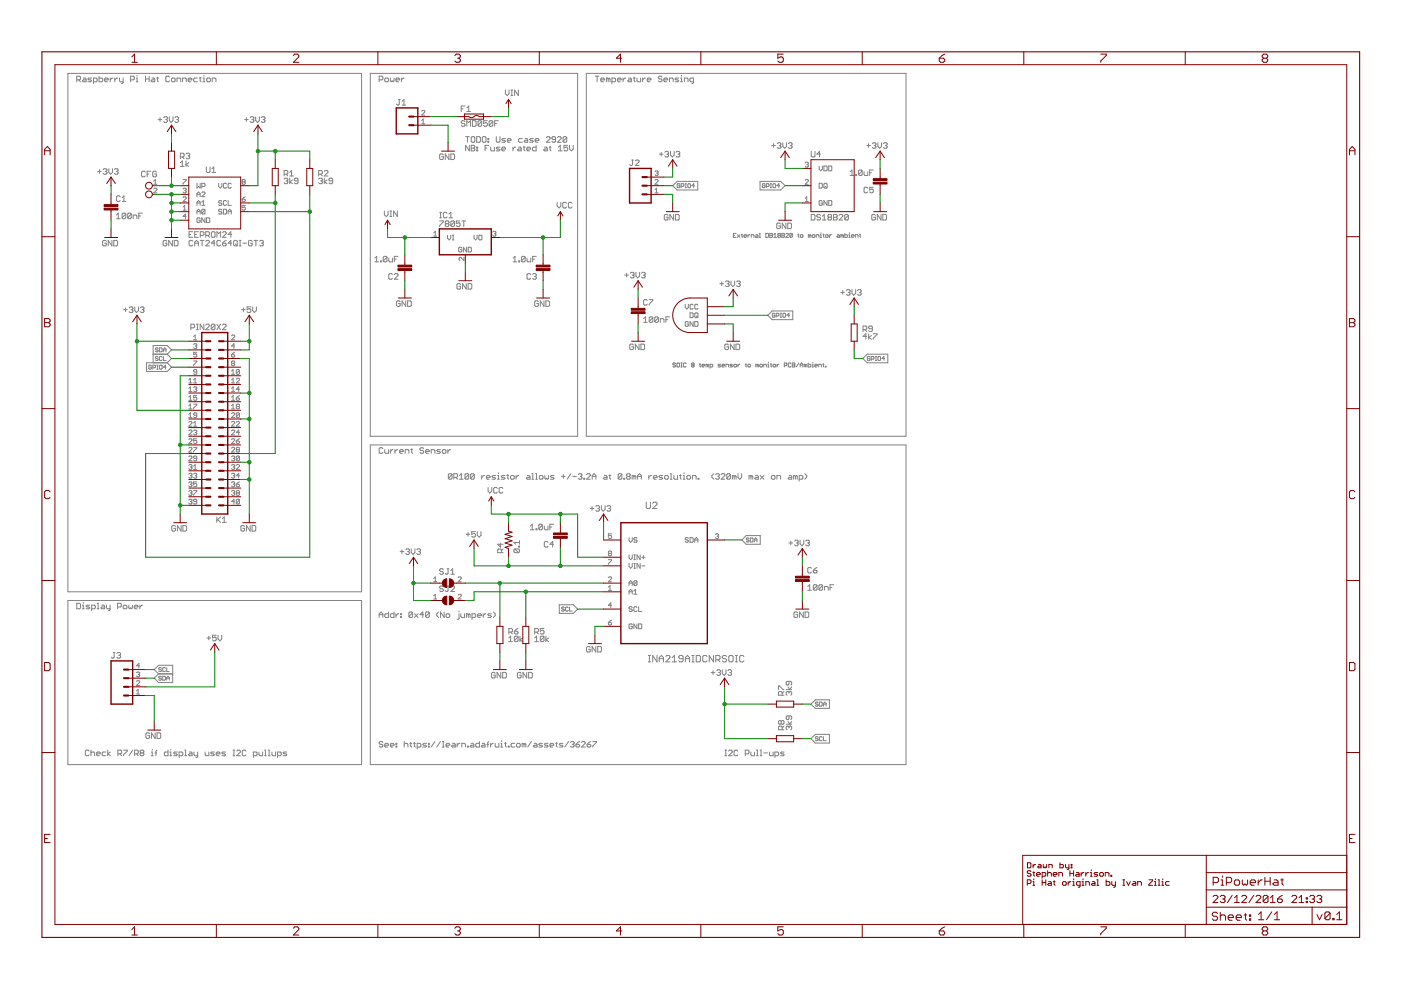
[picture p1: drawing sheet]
<svg xmlns="http://www.w3.org/2000/svg" width="297mm" height="210mm" viewBox="0 0 297 210" stroke-linecap="round" stroke-linejoin="round" font-family="sans-serif">
<g fill="none" stroke="#808080" stroke-width=".21">
<path d="M14.4 15.6h62.3v109.9h-62.3zM16.3 16.9h.6l.2-.2v-.3l-.2-.2h-.6v1.1M16.7 16.9l.4 .4M17.7 16.6h.3l.2 .1v.6h-.5l-.2-.2 .2-.2h.5M19.4 16.6h-.6l-.2 .1 .8 .4-.2 .2h-.6M19.8 17.3h.6l.2-.2v-.4l-.2-.1h-.6v1.1M21 16.2v1.1h.6l.2-.2v-.4l-.2-.1h-.6M22.2 16.9h.8l-.2-.3h-.4l-.2 .1v.4l.2 .2h.4M23.4 16.6v.7M23.9 16.6l-.5 .3M24.3 16.6v.7M24.9 16.6l-.6 .3"/>
<path d="M25.3 16.6v.5l.2 .2h.6M26.1 16.6v.9l-.4 .2M27.7 16.9h.6l.2-.2v-.3l-.2-.2h-.6v1.1M28.9 17.3h.4M28.9 16.6h.2v.7M29.1 16v.2M30.8 16.7h.8M30.8 16.2v1.1M31.6 16.2v1.1M32.2 16.6h.4l.2 .1v.6h-.6l-.2-.2 .2-.2h.6M33.2 16.6h.4M33.4 16.4v.7l.2 .2"/>
<path d="M35.9 16.4l-.1-.2h-.4l-.2 .2v.7l.2 .2h.4l.1-.2M36.5 16.6h.4l.2 .1v.4l-.2 .2h-.4l-.2-.2v-.4zM37.5 17.3v-.7h.6l.2 .1v.6M38.7 17.3v-.7h.6l.2 .1v.6M39.9 16.9h.8l-.2-.3h-.4l-.2 .1v.4l.2 .2h.4M41.8 16.6h-.5l-.2 .1v.4l.2 .2h.5M42.2 16.6h.5M42.4 16.4v.7l.3 .2M43 17.3h.4M43 16.6h.2v.7M43.2 16v.2M43.8 16.7l.2-.1h.4l.2 .1v.4l-.2 .2h-.4l-.2-.2z"/>
<path d="M45 17.3v-.7h.6l.2 .1v.6M78.5 15.6h44v76.9h-44zM80.4 16.9h.6l.2-.2v-.3l-.2-.2h-.6v1.1M81.6 16.7l.2-.1h.4l.2 .1v.4l-.2 .2h-.4l-.2-.2zM82.8 16.6v.5l.2 .2 .1-.2 .2 .2 .2-.2v-.5M83.9 16.9h.8l-.2-.3h-.4l-.2 .1v.4l.2 .2h.4M85.1 16.6v.7M85.7 16.6l-.6 .3M107.1 19.1v.8l.4 .4 .4-.4v-.8M108.3 19.1h.4M108.5 19.1v1.2M109.9 19.1v1.2l-.8-1.2v1.2"/>
<path d="M124.3 15.6h67.8v76.9h-67.8zM126.2 16.2h.8M126.6 16.2v1.1M127.4 16.9h.8l-.2-.3h-.4l-.2 .1v.4l.2 .2h.4M128.9 16.7l-.3-.1v.7M128.9 16.7v.6M128.9 16.7l.2-.1 .2 .1v.6M129.7 17.3h.6l.2-.2v-.4l-.2-.1h-.6v1.1M130.9 16.9h.8l-.2-.3h-.4l-.2 .1v.4l.2 .2h.4M132.1 16.6v.7M132.7 16.6h-.2l-.4 .3M133.3 16.6h.4l.2 .1v.6h-.6l-.2-.2 .2-.2h.6"/>
<path d="M134.3 16.6h.4M134.5 16.4v.7l.2 .2M135 16.6v.5l.3 .2h.5v-.7M136.2 16.6v.7M136.8 16.6l-.6 .3M137.2 16.9h.8l-.2-.3h-.4l-.2 .1v.4l.2 .2h.4M140.4 16.4l-.2-.2h-.4l-.2 .4 .2 .1h.4l.2 .4-.2 .2h-.4l-.2-.2M140.8 16.9h.7l-.1-.3h-.5l-.1 .1v.4l.1 .2h.5M141.9 17.3v-.7h.6l.2 .1v.6M143.9 16.6h-.6l-.2 .1 .8 .4-.2 .2h-.6M144.3 16.6h.2v.7M144.3 17.3h.4"/>
<path d="M144.5 16v.2M145.1 17.3v-.7h.6l.2 .1v.6M147 17.3h-.5l-.2-.2v-.4l.2-.1h.5v.9l-.3 .2M20.7 36.3h.8M21.1 36v.7M21.9 36l.2-.2h.4l.2 .2-.2 .3M22.3 36.3h.2M22.5 36.3l.2 .2-.2 .4h-.4l-.2-.2M23.1 35.8v.7l.4 .4 .4-.4v-.7M24.3 36l.1-.2h.4l.2 .2-.2 .3M24.6 36.3h.2M24.8 36.3l.2 .2-.2 .4h-.4l-.1-.2"/>
<path d="M30.8 36.5l-.2-.2h-.4l-.2 .2v.8l.2 .2h.4l.2-.2M31.2 36.9h.4M32 36.3h-.8v1.2M32.6 38.4l.3-.3v1M32.6 39.1h.7M33.2 36.5l-.2-.2h-.4l-.2 .2v.8l.2 .2h.4l.2-.2v-.4h-.4M33.5 25.4h.8M33.9 25v.7M34.7 25l.2-.2h.4l.2 .2-.2 .4M35.1 25.4h.2M35.3 25.4l.2 .1-.2 .5h-.4l-.2-.3M35.9 24.8v.7l.4 .5 .4-.5v-.7"/>
<path d="M37.1 25l.2-.2h.4l.2 .2-.2 .4M37.5 25.4h.2M37.7 25.4l.2 .1-.2 .5h-.4l-.2-.3M38.2 34.5l.5-.4v1.2M38.2 35.3h.8M38.2 33.3h.6l.2-.2v-.4l-.2-.2h-.6v1.2M38.7 33.3l.3 .4M38.8 38.1h.7l-.7 1M39.4 34.1v1.2M39.4 32.7l.2-.2h.4l.2 .2-.2 .4M39.8 33.1h.2M40 34.5l-.6 .4 .6 .4"/>
<path d="M40 33.1l.2 .2-.2 .4h-.4l-.2-.2M41.8 38.9v1l.3-.4 .3 .4v-1M42.8 39.5h.5l.2-.1v-.4l-.2-.1h-.5v1M43.8 35.4v1l.1 .2h.4l.2-.2v-1M44.9 36.6h.8M44.9 35.8l.4-.4v1.2M46.4 38.9v.6l.3 .4 .3-.4v-.6M48 39l-.1-.1-.5 .1v.7l.1 .2 .5-.2M49 39l-.1-.1h-.4l-.1 .1v.7l.1 .2h.4l.1-.2M51.5 38.6l-.2-.2 .2-.3h.3l.2 .1-.2 .4M51.5 38.6l-.2 .1 .2 .4h.3l.2-.2-.2-.3M51.5 38.6h.3"/>
<path d="M51.9 25.4h.7M52.2 25v.7M53 25l.2-.2h.4l.2 .2-.2 .4M53.4 25.4h.2M53.6 25.4l.2 .1-.2 .5h-.4l-.2-.3M54.2 24.8v.7l.4 .5 .4-.5v-.7M55.4 25l.2-.2h.4l.2 .2-.2 .4M55.8 25.4h.2M56 25.4l.2 .1-.2 .5h-.4l-.2-.3M60.2 38l.2-.2h.4l.2 .2-.2 .4M60.2 36.9h.6l.2-.2v-.4l-.2-.1h-.6v1.1M60.6 38.4h.2"/>
<path d="M60.6 36.9l.4 .4M60.8 38.4l.2 .2-.2 .3h-.4l-.2-.1M61.4 37.8v1.1M61.4 36.5l.4-.3v1.1M61.4 37.3h.8M62 38.2l-.6 .4 .6 .3M63.2 38.4h-.6l-.2-.2 .2-.4h.4l.2 .2v.8l-.2 .1h-.4l-.2-.1M67.6 38l.2-.2h.4l.1 .2-.1 .4M67.6 36.9h.6l.1-.2v-.4l-.1-.1h-.6v1.1M68 36.9l.3 .4M68 38.4h.2M68.2 38.4l.1 .2-.1 .3h-.4l-.2-.1"/>
<path d="M68.7 36.3l.2-.1h.4l.2 .1v.2l-.8 .8h.8M68.7 37.8v1.1M69.3 38.2l-.6 .4 .6 .3M70.5 38.4h-.6l-.2-.2 .2-.4h.4l.2 .2v.8l-.2 .1h-.4l-.2-.1M84.5 21.1h.3M84.6 21.1v1l-.1 .2-.4-.2M85.2 22.3h.8M85.2 21.5l.4-.4v1.2M89.4 25.6l.3-.4v1M89.4 26.2h.7M89.4 23.6l.2-.2 .5 .2-.7 .8h.7M94 32.9l-.2-.3h-.4l-.2 .3v.7l.2 .2h.4l.2-.2v-.4h-.4"/>
<path d="M95.2 32.6v1.2l-.8-1.2v1.2M95.6 32.6h.6l.2 .3v.7l-.2 .2h-.6zM97.8 23.1h.4M98.6 22.5h-.8v1.1M98.6 25.8l-.2-.2h-.4l-.2 .2 .2 .4h.4l.2 .2-.2 .4h-.4l-.2-.2M98.7 29h.8M99 22.9l.4-.4v1.1M99 26.8v-1.2l.4 .4 .4-.4v1.2M99 23.6h.8M99.1 29v1.2M99.5 30.8v1.2l-.8-1.2v1.2M99.9 30.8h.6l.2 .2-.2 .4 .2 .4-.2 .2h-.6z"/>
<path d="M99.9 31.4h.6M100.1 29h.4l.2 .2v.8l-.2 .2h-.4l-.2-.2v-.8zM100.2 25.6h.6l.1 .2v.8l-.1 .2h-.6zM101.1 29h.6l.2 .2v.8l-.2 .2h-.6zM101.1 31.2h.2v.2h-.2zM101.1 31.8h.2v.2h-.2zM102.1 25.8v.8l-.2 .2h-.4l-.2-.2M102.1 25.8l-.2-.2h-.4l-.2 .2v.8M102.1 25.8l-.8 .8M102.4 29h.4l.2 .2v.8l-.2 .2h-.4l-.1-.2v-.8zM102.8 31.4h.4M103.3 25.6h-.8v.6l.4-.2 .4 .2v.4l-.2 .2h-.4l-.2-.2"/>
<path d="M103.4 30h.2v.2h-.2zM103.4 29.4h.2v.2h-.2zM103.6 30.8h-.8v1.2M104 31.2v.6l.2 .2h.6v-.8M104.5 25.8l-.2-.2h-.4l-.2 .2v.8M104.5 25.8v.8l-.2 .2h-.4l-.2-.2M104.5 25.8l-.8 .8M104.9 26.2h.4M105.2 29v1l.2 .2h.4l.2-.2v-1M105.7 25.6h-.8v1.2M106 31.2h-.6l-.2 .2 .8 .4-.2 .2h-.6M106.4 31.6h.8l-.2-.4h-.4l-.2 .2v.4l.2 .2h.4"/>
<path d="M107.2 29.4h-.6l-.2 .2 .8 .4-.2 .2h-.6M107.6 29.8h.8l-.2-.4h-.4l-.2 .2v.4l.2 .2h.4M108.3 20.3h.4M108.8 31.2v.8M109.3 31.2h-.2l-.3 .4M109.9 31.2h.4l.2 .2v.6h-.6l-.2-.2 .2-.2h.6M110.7 29.4h-.6l-.2 .2v.4l.2 .2h.6M110.9 31.2h.4M111.1 31v.8l.2 .2M111.3 29.4h.4l.2 .2v.6h-.6l-.2-.2 .2-.2h.6M111.7 31.6h.8l-.2-.4h-.4l-.2 .2v.4l.2 .2h.4M113.1 29.4h-.6l-.2 .2 .2 .2h.4l.2 .2-.2 .2h-.6"/>
<path d="M113.5 29.8h.8l-.2-.4h-.4l-.2 .2v.4l.2 .2h.4M113.7 30.8v1.2h-.6l-.2-.2v-.4l.2-.2h.6M115.4 31.2h.4l.2 .2v.6h-.6l-.1-.2 .1-.2h.6M115.8 29.2l.2-.2h.4l.2 .2v.2l-.8 .8h.8M116.4 31.2h.4M116.6 31v.8l.2 .2M117.8 29.6h-.6l-.2-.2 .2-.4h.4l.2 .2v.8l-.2 .2h-.4l-.2-.2M118.2 29.2l.2-.2h.4l.2 .2v.2l-.8 .8h.8M118.4 32h.8M118.4 31.2l.4-.4v1.2M120.2 29.2l-.2-.2h-.4l-.2 .2v.8M120.2 29.2v.8l-.2 .2h-.4l-.2-.2"/>
<path d="M120.2 29.2l-.8 .8M120.4 30.8h-.8v.6l.4-.2 .4 .2v.4l-.2 .2h-.4l-.2-.2M120.8 30.8v.8l.4 .4 .3-.4v-.8M133.9 33.9h.4M134.1 33.9v1l-.2 .2-.4-.2M134.7 34.1l.2-.2h.4l.2 .2v.2l-.8 .8h.8M138.9 38.2l.1-.1 .5 .1-.6 .9h.6M138.9 36.4l.5-.2 .1 .2-.1 .3M139.2 36.7h.2M139.4 36.7l.1 .2-.1 .3-.5-.1M139.8 32.7h.8M140.2 32.3v.8"/>
<path d="M141 32.3l.2-.2h.4l.2 .2-.2 .4M141.4 32.7h.2M141.6 32.7l.2 .2-.2 .4h-.4l-.2-.2M142.2 32.1v.8l.3 .4 .4-.4v-.8M142.6 39.4l1-.9h4.3v1.8h-4.3zM143.3 32.3l.2-.2h.4l.2 .2-.2 .4M143.7 32.7h.2M143.9 32.7l.2 .2-.2 .4h-.4l-.2-.2M144.1 39.1l-.1-.2-.4 .2v.5l.1 .2 .4-.2v-.2h-.2M144.4 39.5h.4l.2-.1-.2-.5h-.4v.9M145.3 38.9h.2M145.3 39.8h.2"/>
<path d="M145.4 38.9v.9M146 38.9l.4 .2-.1 .7-.5-.2zM147.2 39.4h-.5l.4-.5v.9M161.1 38.5h4.4l1 .9-1 .9h-4.4zM162.2 39.1l-.1-.2-.5 .2v.5l.5 .2 .1-.4h-.3M162.5 39.5h.4l.1-.4-.1-.2h-.4v.9M163.3 38.9h.3M163.3 39.8h.3M163.4 38.9v.9M163.6 30.9h.8M164 30.5v.7M164 38.9l.4 .2v.5l-.1 .2-.4-.2v-.5z"/>
<path d="M164.8 30.5l.2-.2h.4l.2 .2-.2 .4M165.2 30.9h.2M165.3 39.4h-.6l.4-.5v.9M165.4 30.9l.2 .2-.2 .3h-.4l-.2-.2M166 30.3v.8l.4 .3 .4-.3v-.8M167.2 30.5l.1-.2h.4l.2 .2-.2 .4M167.5 30.9h.2M167.7 30.9l.2 .2-.2 .3h-.4l-.1-.2M170.7 34.6l.2-.2h.3l.2 .2-.2 .3M170.7 38.2l.2-.1h.3l.2 .1-.7 .9h.7M171 34.9h.2M171.2 34.9l.2 .2-.2 .3h-.3l-.2-.2"/>
<path d="M172 32.1v1l.2 .2h.4l.2-.2v-1M173.7 38.9h.5l.1 .1v.7l-.1 .2h-.5zM173.7 35.2v.7l.3 .3 .3-.3v-.7M174 32.7h-.8l.6-.6v1.2M174.7 39l.2-.1h.3l.2 .1v.7l-.2 .2h-.3l-.2-.2zM174.7 35.2h.5l.2 .2v.6l-.2 .2h-.5zM175 39.5l.4 .4M175.7 35.2h.5l.2 .2v.6l-.2 .2h-.5zM180.2 36.4l.4-.4v1.2M180.2 37.2h.8M181.4 37h.2v.2h-.2zM182.8 36.2v.8l-.2 .2h-.4l-.2-.2"/>
<path d="M182.8 36.2l-.2-.2h-.4l-.2 .2v.8M182.8 36.2l-.8 .8M183.2 36.4v.6l.2 .2h.6v-.8M183.8 30.9h.8M184 39.9l-.2-.2h-.4l-.2 .2v.8l.2 .2h.4l.2-.2M184.1 30.5v.7M184.4 36.6h.4M185 30.5l.1-.2h.4l.2 .2-.2 .4M185.2 36h-.8v1.2M185.2 39.7h-.8v.6l.4-.2 .4 .2v.4l-.2 .2h-.4l-.2-.2M185.3 30.9h.2M185.5 30.9l.2 .2-.2 .3h-.4l-.1-.2"/>
<path d="M186.1 30.3v.8l.4 .3 .4-.3v-.8M187.3 30.5l.2-.2h.4l.2 .2-.2 .4M187.7 30.9h.2M187.9 30.9l.2 .2-.2 .3h-.4l-.2-.2M22.5 51.2l-.1-.2h-.4l-.2 .2v.7l.2 .2h.4l.1-.2v-.3h-.3M23.7 51v1.1l-.8-1.1v1.1M24.1 51h.6l.2 .2v.7l-.2 .2h-.6zM24.7 45.6l.4-.4v1.2M24.7 46.4h.8M25.5 41.7l-.2-.2h-.4l-.2 .2v.8l.2 .2h.4l.2-.2M25.9 42.7h.8M25.9 41.9l.4-.4v1.2"/>
<path d="M26.7 45.4v.8l-.2 .2h-.4l-.2-.2M26.7 45.4l-.2-.2h-.4l-.2 .2v.8M26.7 45.4l-.8 .8M27.8 45.4v.8l-.2 .2h-.3l-.2-.2M27.8 45.4l-.2-.2h-.3l-.2 .2v.8M27.8 45.4l-.7 .8M28.2 46.4v-.8h.6l.2 .2v.6M29.4 45.8h.4M30.2 45.2h-.8v1.2M32.6 40.1l.2-.2h.3l.2 .2v.1l-.7 .7h.7M35.4 51.2l-.2-.2h-.4l-.2 .2v.7l.2 .2h.4l.2-.2v-.3h-.4M36.6 51v1.1l-.8-1.1v1.1"/>
<path d="M37 51h.5l.2 .2v.7l-.2 .2h-.5zM38.8 40.1l.5-.2 .2 .2-.2 .3M38.8 41.9l.2-.2 .5 .2-.7 .8h.7M38.8 44.6h.7M38.8 43.9l.4-.3v1M39.2 40.4h.1M39.3 40.4l.2 .2-.2 .3-.5-.2M39.5 45.9h-.7l.5-.5v1M40.1 49.7h.4M40.9 51.2l-.2-.2h-.4l-.2 .2v.7l.2 .2h.4l.2-.2M40.9 49.1h-.8v1.2h.8M41.3 52.1v-.7l.4-.4 .4 .4v.7"/>
<path d="M41.3 51.6h.8M41.3 49.7h.4M41.8 41.7v-.7l.3-.3 .3 .3v.7M41.8 43.5v-.6l.3-.4 .3 .4v.6M41.8 45.4v-.7l.3-.3 .3 .3v.7M41.8 43h.6M41.8 44.9h.6M41.8 41.2h.6M42.1 49.1h-.8v1.2h.8M42.4 46.4l-.1-.2h-.4l-.1 .2v.6l.1 .2h.4l.1-.2v-.3h-.3M42.5 49.9h.5l.2-.2v-.4l-.2-.2h-.5v1.2M42.5 51h.7"/>
<path d="M42.8 40.9l.1-.2h.4l.2 .2v.1l-.7 .7h.7M42.8 43.5h.7M42.8 42.9l.3-.4v1M42.8 51v1.1M43.5 44.5l-.2-.1h-.4l-.1 .1v.7M43.5 46.2v1l-.7-1v1M43.5 44.5v.7l-.2 .2h-.4l-.1-.2M43.5 44.5l-.7 .7M43.6 49.9h.6l.2-.2v-.4l-.2-.2h-.6v1.2M43.6 51.2l.2-.2h.4l.2 .2v.2l-.8 .7h.8M43.8 46.2h.5l.2 .2v.6l-.2 .2h-.5zM44 49.9l.4 .4"/>
<path d="M45 49.1h.4l.2 .2v.8l-.2 .2h-.4l-.2-.2v-.8zM45.6 51.6h-.8l.6-.6v1.1M46 50.3v-1.2l.4 .4 .4-.4v1.2M46.8 51.2l-.2-.2h-.4l-.2 .2v.7l.2 .2h.4l.2-.2M47 42.7l-.1-.2h-.4l-.1 .2 .1 .3h.4l.1 .2-.1 .3h-.4l-.1-.1M47 44.5l-.1-.1h-.4l-.1 .3 .1 .2h.4l.1 .3-.1 .2h-.4l-.1-.2M47.2 51.6h.6l.2 .3-.2 .2h-.4l-.2-.2zM47.2 49.3l.2-.2h.4l.2 .2v.2l-.8 .8h.8M47.4 44.4h.5l.1 .1v.7l-.1 .2h-.5zM48 51l-.8 .6M48 42.7l-.1-.2-.5 .2v.7l.1 .1 .5-.1M48.4 42.5v1h.6"/>
<path d="M48.4 45.4v-.7l.3-.3 .3 .3v.7M48.4 44.9h.6M49.1 51.6h-.7l.5-.6v1.1M49.1 49.7h-.7l.5-.6v1.2M49.5 51.2l.2-.2h.4l.2 .2v.7l-.2 .2h-.4l-.2-.2zM49.9 51.8l.4 .3M50.7 51h.4M50.7 52.1h.4M50.9 51v1.1M51.3 42.2h.5l.2 .4-.2 .1h-.3l-.2-.1zM51.5 51.6h.8M52 43.6h-.7v.5l.4-.2 .3 .2v.3l-.2 .2-.5-.2"/>
<path d="M52 41.7l-.7 .5M53.5 51.2l-.2-.2h-.4l-.2 .2v.7l.2 .2h.4l.2-.2v-.3h-.4M53.9 51h.8M54.3 51v1.1M55.1 51.2l.1-.2h.4l.2 .2-.2 .4M55.4 51.6h.2M55.6 51.6l.2 .2-.2 .3h-.4l-.1-.2M79.5 54.7l.4-.3v1.1M79.5 55.5h.8M80.7 55.3h.2v.2h-.2zM81.5 44.7v.8l.4 .4 .4-.4v-.8M82 54.5v.8l-.2 .2h-.4l-.1-.2"/>
<path d="M82 54.5l-.2-.1h-.4l-.1 .1v.8M82 54.5l-.7 .8M82.4 54.7v.6l.2 .2h.6v-.8M82.7 45.9h.4M82.7 44.7h.4M82.9 44.7v1.2M83.2 58.2l-.2-.2h-.4l-.2 .2v.8l.2 .2h.4l.2-.2M83.6 54.9h.4M83.6 58.2l.2-.2h.4l.2 .2v.2l-.8 .8h.8M84.2 44.7v1.2l-.7-1.2v1.2M84.4 54.4h-.8v1.1M91.9 50.1h.7"/>
<path d="M91.9 49.4l.4-.4v1.1M93.2 46.8h.8v.2l-.8 .8v.2M93.2 46.2h.4M93.2 45h.4M93.4 45v1.2M94.6 47.4l-.2-.2 .2-.4h.4l.2 .2-.2 .4M94.6 47.4l-.2 .2 .2 .4h.4l.2-.2-.2-.4M94.6 47.4h.4M94.8 45.2l-.2-.2h-.4l-.2 .2v.8l.2 .2h.4l.2-.2M94.9 49.9v.6l.3 .4 .4-.4v-.6M95.2 45.4l.4-.4v1.2M95.2 46.2h.8"/>
<path d="M95.9 50.9h.3M95.9 49.9h.3M96.1 49.9v1M96.4 47l-.2-.2h-.4l-.2 .2v.8M96.4 47v.8l-.2 .2h-.4l-.2-.2M96.4 47l-.8 .8M97.5 46.8h-.7v.6l.4-.2 .3 .2v.4l-.2 .2h-.3l-.2-.2M97.9 52.6l-.2-.2h-.3l-.2 .2v.7l.2 .1h.3l.2-.1v-.4h-.3M97.9 46.8h.8M98.3 46.8v1.2M98.4 54.6v.6l-.7-.6-.4 .1v.4l.2 .1M98.9 52.4v1l-.6-1v1"/>
<path d="M99.3 52.4h.5l.1 .2v.7l-.1 .1h-.5zM100.5 49.9v.6l.3 .4 .4-.4v-.6M101.5 50l.2-.1 .5 .1v.7l-.2 .2h-.3l-.2-.2zM104.5 49.2l.1-.2h.4l.1 .2-.1 .4M104.8 49.6h.2M105 49.6l.1 .1-.1 .4h-.4l-.1-.2M108.8 55.5h.8M108.8 54.7l.4-.3v1.1M110 55.3h.2v.2h-.2zM111.3 54.5v.8l-.2 .2h-.3l-.2-.2M111.3 54.5l-.2-.1h-.3l-.2 .1v.8M111.3 54.5l-.7 .8"/>
<path d="M111.7 54.7v.6l.2 .2h.6v-.8M112.5 58.2l-.2-.2h-.4l-.2 .2v.8l.2 .2h.4l.2-.2M112.9 54.9h.4M112.9 58.2l.2-.2h.4l.2 .2-.2 .4M113.3 58.6h.2M113.5 58.6l.2 .2-.2 .4h-.4l-.2-.2M113.7 54.4h-.8v1.1M118.1 42.9v.8l.4 .4 .4-.4v-.8M120.1 43.1l-.2-.2h-.4l-.2 .2v.8l.2 .2h.4l.2-.2M121.3 43.1l-.2-.2h-.4l-.2 .2v.8l.2 .2h.4l.2-.2M132.5 58.3h.7M132.9 57.9v.8"/>
<path d="M133.6 57.9l.2-.2h.4l.2 .2-.2 .4M134 58.3h.2M134.2 58.3l.2 .2-.2 .4h-.4l-.2-.2M134.8 57.7v.8l.4 .4 .4-.4v-.8M136 57.9l.2-.2h.4l.2 .2-.2 .4M136.4 58.3h.2M136.6 58.3l.2 .2-.2 .4h-.4l-.2-.2M138.9 40.9h.6M138.9 40.2l.3-.3v1M141.6 45.7l-.2-.2h-.3l-.3 .2v.7l.3 .3h.3l.2-.3v-.3h-.4M142.8 45.5v1.2l-.8-1.2v1.2M143.2 45.5h.6l.2 .2v.7l-.2 .3h-.6z"/>
<path d="M153 59.8v.8M153.8 59.8l.2-.2h.4l.2 .2-.2 .4M155 59.6v.8l.4 .3 .4-.3v-.8M155.5 49.9h.3M156.1 49.5h-.6v.8h.6M156.2 59.8l.2-.2h.3l.3 .2-.3 .4M156.3 49.8l.6 .5M156.9 49.8l-.6 .5M157.2 49.8h.3M157.3 49.6v.6l.2 .1M157.7 50h.6l-.1-.2-.5 .1 .2 .4h.3M158.6 49.8v.5"/>
<path d="M159 49.8l-.4 .2M159.3 50.3v-.5h.4l.2 .1v.4M160.3 49.8l.4 .1v.4h-.4l-.2-.1 .2-.2h.4M161 49.5h.1v.8M161 50.3h.2M162.4 49.5l.5 .1v.6l-.1 .1h-.4zM163.2 49.5l.6 .1-.2 .3 .2 .3-.2 .1h-.4zM163.2 49.9h.4M164.1 50.3h.5M164.1 49.8l.2-.3v.8M165.1 49.9l-.2-.1 .2-.3 .4 .1-.2 .3M165.1 49.9l-.2 .1 .2 .3 .4-.1-.2-.3"/>
<path d="M165.1 49.9h.2M165.5 47.5l-.3-.2h-.3l-.2 .2v.8l.2 .2h.3l.3-.2v-.4h-.4M165.8 49.5l.5 .1-.1 .7h-.4zM165.8 49.9h.4M166.6 49.6l.1-.1 .5 .1-.6 .7h.6M166.6 47.3v1.2l-.8-1.2v1.2M167 47.3h.6l.2 .2v.8l-.2 .2h-.6zM168 49.6l-.1-.1-.5 .1v.6M168 49.6v.6l-.1 .1-.5-.1M168 49.6l-.6 .6M169.1 49.8h.3M169.3 49.6v.6l.1 .1"/>
<path d="M169.8 49.8l.4 .1-.1 .4-.4-.1zM170.7 42.1l.3-.4v1M170.7 42.7h.7M171.7 49.9l-.3-.1v.5M171.7 49.9v.4M171.7 49.9l.1-.1 .1 .1v.4M172 45.5h.6l.2 .2v.7l-.2 .3h-.6zM172.4 49.8l.4 .1-.2 .4-.4-.1zM173.1 50.3v-.5h.4l.1 .1v.4M173.9 50.3h.3M173.9 49.8h.2v.5M174 45.7l-.2-.2h-.4l-.2 .4 .2 .2h.4l.2 .3-.2 .3h-.4l-.2-.3"/>
<path d="M174.1 49.3v.2M174.3 42.7l-.1-.2h-.4l-.1 .2v.7l.1 .1h.4l.1-.1v-.4h-.3M174.3 46.7h.8M174.3 45.9l.5-.4v1.2M174.5 49.8h.3M174.6 49.6v.6l.2 .1M175.2 49.8l.4 .1-.1 .4-.5-.1zM175.4 42.5v1l-.7-1v1M175.7 42.5h.5l.2 .2v.7l-.2 .1h-.5zM175.7 46.1l-.2-.2 .2-.4h.4l.2 .2-.2 .4M175.7 46.1l-.2 .1 .2 .5h.4l.2-.3-.2-.3M175.7 46.1h.4"/>
<path d="M175.9 49.8v.5M176.3 49.8l-.4 .2M176.7 45.5h.6l.2 .2-.2 .4 .2 .3-.2 .3h-.6zM176.7 46.1h.6M177.6 49.8l.4 .1v.4h-.4l-.2-.1 .2-.2h.4M177.9 45.7l.2-.2h.4l.2 .2v.2l-.8 .8h.8M178.5 49.9l-.2-.1v.5M178.5 49.9v.4M178.5 49.9l.2-.1 .1 .1v.4M179.1 49.5v.8h.4l.2-.4-.2-.1h-.4M179.9 45.7l-.2-.2h-.4l-.2 .2v.7M179.9 45.7l-.8 .7"/>
<path d="M179.9 45.7v.7l-.2 .3h-.4l-.2-.3M180 50.3h.2M180 49.8h.1v.5M180.1 49.3v.2M180.5 50h.6l-.2-.2-.4 .1v.3l.4 .1M181.4 50.3v-.5h.4l.1 .1v.4M182.2 49.8h.3M182.4 49.6l.1 .7M185.6 45.7l-.2-.2h-.4l-.2 .2v.7l.2 .3h.4l.2-.3v-.3h-.4M186.8 45.5v1.2l-.8-1.2v1.2M187.2 45.5h.6l.2 .2v.7l-.2 .3h-.6zM26.2 65.7h.8"/>
<path d="M26.6 65.3v.8M27.4 65.3l.2-.2h.4l.2 .2-.2 .4M27.8 65.7h.2M28 65.7l.2 .1-.2 .5h-.4l-.2-.2M28.6 65.1v.7l.4 .5 .4-.5v-.7M29.7 65.3l.3-.2h.3l.2 .2-.2 .4M30.1 65.7h.2M30.3 65.7l.2 .1-.2 .5h-.3l-.3-.2M31.1 76.9h4.4l.9 1-.9 .9h-4.4zM32.1 77.6l-.1-.2-.4 .2 .1 .7 .4-.2v-.2h-.3M32.4 78l.6-.1-.2-.5h-.4v.9M32.5 75.1h3"/>
<path d="M33.2 77.4h.3M33.2 78.3h.3M33.4 77.4v.9M33.5 75.7l-.4-.1-.1 .3 .4 .1 .1 .3-.1 .1-.4-.1M33.5 73.9l-.1-.1-.4 .1 .1 .3 .4 .1-.1 .3-.4-.1M33.8 77.6l.2-.2 .4 .2v.5l-.2 .2-.4-.2zM33.8 73.8l.6 .1v.6l-.2 .1h-.4zM34.4 75.7l-.2-.1-.4 .1v.6l.2 .1 .4-.1M34.6 74.6v-.6l.3-.2 .3 .2v.6M34.6 75.6v.8h.6M34.6 74.2h.6M35.2 77.9h-.6l.5-.5v.9"/>
<path d="M35.5 75.1l.9 .9-.9 .9M35.5 75.1l.9-.9-.9-.9h-3v3.6M40.5 69.5h.5l.3-.2v-.4l-.3-.2h-.5v1.2M41 71.4l.4-.4v1.1M41 72.1h.7M41 73l.2-.1h.4l.1 .1-.1 .4M41 76.5h.7l-.7 1M41.4 73.4h.2M41.6 73.4l.1 .1-.1 .4h-.4l-.2-.2M41.6 68.7h.4M41.6 69.9h.4M41.7 74.7h-.7v.5l.4-.2 .3 .2v.3l-.1 .2h-.4l-.2-.2"/>
<path d="M41.7 78.9h-.5l-.2-.2 .2-.3h.4l.1 .1v.7l-.1 .2h-.4l-.2-.2M41.8 68.7v1.2M43.2 68.7v1.2l-.8-1.2v1.2M43.6 68.9l.2-.2h.4l.2 .2v.2l-.8 .8h.8M45.6 68.9l-.2-.2h-.4l-.2 .2v.8M45.6 68.9v.8l-.2 .2h-.4l-.2-.2M45.6 68.9l-.8 .8M46 68.7l.8 1.2M46.8 68.7l-.8 1.2M47.2 68.9l.1-.2h.4l.2 .2v.2l-.7 .8h.7M49.1 78.7l.3-.3v1M49.1 71.2l.2-.2h.3l.2 .2-.7 .9h.7"/>
<path d="M49.1 75.2h.5l.2 .3-.2 .2h-.3l-.2-.2zM49.1 79.4h.7M49.3 77l-.2 .2 .2 .3h.3l.2-.1-.2-.4M49.3 77l-.2-.1 .2-.4h.3l.2 .2-.2 .3M49.3 77h.3M49.8 73.4h-.7l.5-.5v1M49.8 74.7l-.7 .5M50.8 78.5v.7l-.2 .2h-.3l-.2-.2M50.8 78.5l-.2-.1h-.3l-.2 .1v.7M50.8 78.5l-.7 .7M51.2 65.7h.8M51.6 65.3v.8"/>
<path d="M53.2 65.1h-.8v.6l.6-.2 .2 .2v.4l-.2 .2h-.4l-.2-.2M53.6 65.1v.7l.4 .5 .4-.5v-.7M84.8 64l-.2-.2h-.3l-.2 .2v.8l.2 .2h.3l.2-.2v-.4h-.3M86 63.8v1.2l-.8-1.2v1.2M86.4 63.8h.6l.2 .2v.8l-.2 .2h-.6zM97.7 60.3l-.2-.2h-.4l-.2 .2v.8l.2 .2h.4l.2-.2v-.4h-.4M98.8 60.1v1.2l-.7-1.2v1.2M99.3 60.1h.5l.2 .2v.8l-.2 .2h-.5zM114.2 64l-.2-.2h-.4l-.2 .2v.8l.2 .2h.4l.2-.2v-.4h-.4M115.3 63.8v1.2l-.7-1.2v1.2M115.7 63.8h.6l.2 .2v.8l-.2 .2h-.6zM134.3 73.2l-.2-.2h-.4l-.2 .2v.7l.2 .2h.4l.2-.2v-.4h-.4"/>
<path d="M135.5 73v1.1l-.8-1.1v1.1M135.9 73h.6l.2 .2v.7l-.2 .2h-.6zM136.5 67.6l.3-.4v1.1M136.5 68.3h.7M137.2 63.7l-.2-.2h-.3l-.2 .2v.8l.2 .2h.3l.2-.2M137.6 63.5h.8l-.8 1.2M138.4 67.4v.8l-.2 .1h-.4l-.2-.1M138.4 67.4l-.2-.2h-.4l-.2 .2v.8M138.4 67.4l-.8 .8M139.6 67.4v.8l-.2 .1h-.4l-.2-.1M139.6 67.4l-.2-.2h-.4l-.2 .2v.8M139.6 67.4l-.8 .8"/>
<path d="M140 68.3v-.7h.6l.2 .2v.5M141.2 67.8h.4M142 67.2h-.8v1.1M143.2 77.1l-.4-.1-.1 .2 .4 .2 .1 .3-.1 .1-.4-.1M143.7 77l.4 .1v.6l-.2 .1-.4-.1v-.6zM144.4 77h.2M144.4 77.8h.2M144.5 77v.8M145.3 64.5v.7l.3 .3 .3-.3v-.7M145.5 77.1l-.2-.1-.4 .1v.6l.2 .1 .4-.1M145.9 68.3l-.1-.1h-.3l-.2 .1v.7l.2 .2h.3l.1-.2v-.3h-.3M146.3 66.3h.5l.2 .2v.7l-.2 .2h-.5z"/>
<path d="M146.7 77.4l-.1-.2 .1-.2 .5 .1-.2 .3M146.7 77.4h.3M146.7 77.4l-.1 .1 .1 .3 .5-.1-.2-.3M147 64.7l-.2-.2h-.3l-.2 .2v.7l.2 .1h.3l.2-.1M147 68.2v1l-.7-1v1M147.3 66.5l.2-.2h.3l.2 .2v.7l-.2 .2h-.3l-.2-.2zM147.3 68.2h.5l.2 .1v.7l-.2 .2h-.5zM147.6 67l.4 .4M148 64.7l-.2-.2h-.3l-.2 .2v.7l.2 .1h.3l.2-.1M148.3 77.2h.3M148.4 77.1v.6l.2 .1M148.8 77.5h.6l-.1-.3-.5 .2 .2 .4h.3"/>
<path d="M150 77.4l-.3-.2v.6M150 77.4v.4M150 77.4l.1-.2 .2 .2v.4M150.5 77.8h.5l.1-.4-.1-.2h-.5v.9M152.6 60.2h.8M152.8 77.2h-.4l-.2 .2 .2 .1 .4 .2-.1 .1h-.5M153.1 77.5h.5l-.1-.3-.4 .2 .1 .4h.3M153.9 77.8v-.6h.4l.2 .2v.4M154.2 60.2h.2M154.4 60.2l.2 .2-.2 .3h-.4l-.2-.1M154.5 73.2l-.2-.2h-.4l-.2 .2v.7l.2 .2h.4l.2-.2v-.4h-.4M155.3 77.2h-.4l-.2 .2 .2 .1 .4 .2-.1 .1h-.5"/>
<path d="M155.6 77.4l.4-.2 .2 .5-.5 .1zM155.6 73v1.1l-.7-1.1v1.1M156 73h.6l.2 .2v.7l-.2 .2h-.6zM156.4 77.2v.6M156.5 60.2h.2M156.7 60.2l.3 .2-.3 .3h-.3l-.2-.1M156.9 77.2l-.5 .3M158 77.2h.3M158.1 77.1l.2 .7M158.7 77.2l.4 .2-.1 .4-.4-.1zM160.5 77.4l-.3-.2v.6M160.5 77.4v.4"/>
<path d="M160.5 77.4l.2-.2 .1 .2v.4M161.1 77.4l.4-.2 .1 .5-.4 .1zM161.9 77.8v-.6h.4l.2 .2v.4M162.8 77.8h.2M162.8 77.2h.1v.6M162.8 66.8l.9-.9h4.4v1.9h-4.4zM162.9 76.8v.2M163.3 77.2h.3M163.5 77.1v.6l.1 .1M163.9 77.4l.4-.2 .2 .5-.5 .1zM164.3 66.6l-.2-.2-.4 .2 .2 .7 .4-.2v-.3h-.3M164.6 67h.4l.1-.4-.1-.2h-.4v.9"/>
<path d="M164.7 77.2v.6M165.2 77.2l-.5 .3M165.4 66.4h.3M165.4 67.3h.3M165.6 66.4v.9M166.1 66.4l.4 .2-.1 .7-.4-.2zM166.3 77.5h.4l.1-.1-.1-.4h-.4v.8M167.4 66.8h-.6l.5-.4v.9M167.7 77.1l-.1-.1-.5 .1 .2 .7 .4-.1M168 77h.4l.1 .1-.1 .7h-.4zM168 77.4h.4M169.4 77l-.6 .8"/>
<path d="M169.7 77.4h.5M169.7 77.8v-.6l.2-.2 .3 .2v.6M170.8 77.4l-.3-.2v.6M170.8 77.4v.4M170.8 77.4l.1-.2 .2 .2v.4M171.3 77v.8h.5l.1-.1-.1-.5h-.5M172.2 77.8h.3M172.2 77.2h.1v.6M172.3 76.8v.2M172.7 77.5h.6l-.1-.3-.5 .2 .2 .4h.3M173.6 77.8v-.6h.4l.2 .2v.4M174.4 77.2h.3"/>
<path d="M174.6 77.1l.1 .7M175 77.7l.1 .1zM178.3 62h.7M178.7 61.6v.8M179.5 61.6l.1-.2h.4l.2 .2-.2 .4M179.8 62h.2M180 62l.2 .2-.2 .4h-.4l-.1-.2M180.6 61.4v.8l.4 .4 .4-.4v-.8M181.8 61.6l.2-.2h.4l.2 .2-.2 .4M182.2 62h.2M182.4 62l.2 .2-.2 .4h-.4l-.2-.2M182.9 76l1-.9h4.3v1.8h-4.3z"/>
<path d="M183 69.9h.6l.2-.2v-.4l-.2-.2h-.6v1.2M183.4 69.9l.4 .4M183.8 71.3h-.8l.6-.5v1.1M184.2 70.8v1.1M184.4 75.7l-.1-.1-.4 .1 .1 .7 .4-.1v-.3h-.2M184.7 76.2h.4l.2-.5-.2-.1h-.4v.8M184.8 71.1l-.6 .4 .6 .4M185 69.7h-.6l-.2-.2 .2-.4h.4l.2 .2v.8l-.2 .2h-.4l-.2-.2M185.1 70.8h.8v.2l-.8 .7v.2M185.6 75.6h.3M185.6 76.4h.3M185.7 75.6v.8"/>
<path d="M186.3 75.6l.4 .1-.1 .7-.5-.1v-.6zM187.5 76h-.5l.4-.4v.8M40 89.5l.2-.1h.3l.2 .1-.7 .9h.7M40 91.4l.2-.2h.3l.2 .2-.7 .8h.7M40 93.2l.2-.2h.3l.2 .2v.2l-.7 .6h.7M40 95l.2-.2h.3l.2 .2-.7 .9h.7M40 96.9l.2-.2h.3l.2 .2v.1l-.7 .7h.7M40 98.7l.2-.2h.3l.2 .2-.2 .3M40 80.5l.4-.3v1M40 82.4l.4-.4v1M40 84.2l.4-.3v1M40 86l.4-.3v1"/>
<path d="M40 87.9l.4-.4v1M40 81.2h.7M40 83h.7M40 84.9h.7M40 86.7h.7M40 88.5h.7M40.4 99h.1M40.5 99l.2 .2-.2 .3h-.3l-.2-.1M41 82.2l.2-.2h.4l.1 .2-.1 .3M41 80.5l.4-.3v1M41 89.7l.4-.3v1M41 98.8l.4-.3v1"/>
<path d="M41 85.7h.7l-.7 1M41 91.4l.2-.2h.4l.1 .2-.1 .3M41 94.8h.7l-.7 1.1M41 81.2h.7M41 90.4h.7M41 99.5h.7M41.4 82.5h.2M41.4 91.7h.2M41.6 82.5l.1 .2-.1 .3h-.4l-.2-.1M41.6 91.7l.1 .2-.1 .3h-.4l-.2-.2M41.7 83.9h-.7v.5l.4-.2 .3 .2v.3l-.1 .2h-.4l-.2-.2M41.7 88h-.5l-.2-.1 .2-.4h.4l.1 .2v.7l-.1 .1h-.4l-.2-.1"/>
<path d="M41.7 93h-.7v.5l.4-.1 .3 .1v.4l-.1 .1h-.4l-.2-.1M41.7 97.2h-.5l-.2-.2 .2-.3h.4l.1 .2v.6l-.1 .2h-.4l-.2-.2M49.1 96.9l.2-.2h.3l.2 .2-.2 .3M49.1 87.7l.2-.2h.3l.2 .2-.7 .8h.7M49.1 89.5l.2-.1h.3l.2 .1-.7 .9h.7M49.1 91.4l.2-.2h.3l.2 .2-.7 .8h.7M49.1 93.2l.2-.2h.3l.2 .2v.2l-.7 .6h.7M49.1 95l.2-.2h.3l.2 .2-.7 .9h.7M49.1 98.7l.2-.2h.3l.2 .2-.2 .3M49.1 80.5l.3-.3v1M49.1 82.4l.3-.4v1M49.1 84.2l.3-.3v1"/>
<path d="M49.1 86l.3-.3v1M49.1 81.2h.7M49.1 83h.7M49.1 84.9h.7M49.1 86.7h.7M49.4 97.2h.2M49.4 99h.2M49.6 97.2l.2 .2-.2 .3h-.3l-.2-.2M49.6 99l.2 .2-.2 .3h-.3l-.2-.1M50.1 80.4l.2-.2h.3l.2 .2v.1l-.7 .7h.7M50.1 98.7l.2-.2h.3l.2 .2-.7 .8h.7M50.1 84.4h.5l.2 .3-.2 .2h-.3l-.2-.2z"/>
<path d="M50.1 93.5h.5l.2 .4-.2 .1h-.3l-.2-.1zM50.1 89.5l.2-.1h.3l.2 .1-.7 .9h.7M50.3 95.4l-.2-.2 .2-.4h.3l.2 .2-.2 .4M50.3 95.4h.3M50.3 86.2l-.2-.2 .2-.3h.3l.2 .2-.2 .3M50.3 86.2l-.2 .2 .2 .3h.3l.2-.2-.2-.3M50.3 95.4l-.2 .1 .2 .4h.3l.2-.2-.2-.3M50.3 86.2h.3M50.8 87.7l-.2-.2h-.3l-.2 .2v.7M50.8 96.9l-.2-.2h-.3l-.2 .2v.6M50.8 87.7v.7l-.2 .1h-.3l-.2-.1M50.8 96.9v.6l-.2 .2h-.3l-.2-.2"/>
<path d="M50.8 82.5h-.7l.5-.5v1M50.8 91.7h-.7l.5-.5v1M50.8 83.9l-.7 .5M50.8 87.7l-.7 .7M50.8 93l-.7 .5M50.8 96.9l-.7 .6M78.5 94.3h113.6v67.8h-113.6zM81.2 95.1l-.2-.2h-.4l-.2 .2v.8l.2 .2h.4l.2-.2M81.6 95.3v.6l.2 .2h.6v-.8M82.8 95.3v.8M83.3 95.3l-.5 .4M83.7 95.3v.8"/>
<path d="M84.3 95.3l-.6 .4M84.7 95.7h.8l-.2-.4h-.4l-.2 .2v.4l.2 .2h.4M85.9 96.1v-.8h.6l.2 .2v.6M87.1 95.3h.4M87.3 95.1v.8l.2 .2M89.8 95.1l-.2-.2h-.3l-.3 .2 .3 .4h.3l.2 .2-.2 .4h-.3l-.3-.2M90.2 95.7h.8l-.2-.4h-.4l-.2 .2v.4l.2 .2h.4M91.4 96.1v-.8h.6l.2 .2v.6M93.4 95.3h-.6l-.2 .2 .8 .4-.2 .2h-.6M93.8 95.5l.2-.2h.4l.2 .2v.4l-.2 .2h-.4l-.2-.2zM95 95.3v.8M95.5 95.3l-.5 .4"/>
<path d="M37.2 111.6l-.2-.2h-.4l-.2 .2v.8l.2 .2h.4l.2-.2v-.4h-.4M38.4 111.4v1.2l-.8-1.2v1.2M38.8 111.4h.6l.2 .2v.8l-.2 .2h-.6zM40 100.5l.2-.1h.3l.2 .1-.2 .4M40 102.3l.2-.1h.3l.2 .1-.2 .4M40 104.2l.2-.2h.3l.2 .2-.2 .3M40 106l.5-.1 .2 .1-.2 .3M40.4 104.5h.1M40.4 100.9h.1M40.4 102.7h.1M40.4 106.3h.1M40.5 100.9l.2 .1-.2 .4h-.3l-.2-.2"/>
<path d="M40.5 102.7l.2 .1-.2 .4h-.3l-.2-.2M40.5 104.5l.2 .2-.2 .3h-.3l-.2-.1M40.5 106.3l.2 .2-.2 .3h-.3l-.2-.1M41 100.5l.2-.1h.4l.1 .1-.1 .4M41 104h.7l-.7 1M41.4 100.9h.2M41.6 100.9l.1 .1-.1 .4h-.4l-.2-.2M41.7 102.2h-.7v.5l.4-.2 .3 .2v.3l-.1 .2h-.4l-.2-.2M41.7 106.3h-.5l-.2-.1 .2-.3 .5 .1v.7l-.1 .1h-.4l-.2-.1M46 109.6v1.2M46.2 110.2l.6 .6M46.8 109.6l-.8 .8"/>
<path d="M47.2 110l.3-.4v1.2M47.2 110.8h.7M49.1 100.5l.2-.1h.3l.2 .1-.2 .4M49.1 102.3l.2-.1h.3l.2 .1-.2 .4M49.1 104.2l.2-.2h.3l.2 .2-.2 .3M49.4 104.5h.2M49.4 100.9h.2M49.4 102.7h.2M49.6 100.9l.2 .1-.2 .4h-.3l-.2-.2M49.6 102.7l.2 .1-.2 .4h-.3l-.2-.2M49.6 104.5l.2 .2-.2 .3h-.3l-.2-.1M49.8 106.3h-.7l.5-.4v.9"/>
<path d="M50.1 102.7h.5l.2 .3-.2 .2h-.3l-.2-.2zM50.3 104.5h.3M50.3 104.5l-.2-.1 .2-.4h.3l.2 .2-.2 .3M50.3 104.5l-.2 .2 .2 .3h.3l.2-.1-.2-.4M50.8 106l-.2-.1-.5 .1v.7M50.8 106v.7l-.2 .1h-.3l-.2-.1M50.8 100.9h-.7l.5-.5v1M50.8 102.2l-.7 .5M50.8 106l-.7 .7M51.9 111.6l-.2-.2h-.4l-.2 .2v.8l.2 .2h.4l.2-.2v-.4h-.4M53 111.4v1.2l-.7-1.2v1.2M53.4 111.4h.6l.2 .2v.8l-.2 .2h-.6z"/>
<path d="M84.8 116.9h.8M85.2 116.6v.7M86 116.6l.2-.2h.4l.2 .2-.2 .3M86.4 116.9h.2M86.6 116.9l.2 .3-.2 .3h-.4l-.2-.2M87.2 116.4v.8l.4 .3 .4-.3v-.8M88.4 116.6l.2-.2h.4l.2 .2-.2 .3M88.8 116.9h.2M89 116.9l.2 .3-.2 .3h-.4l-.2-.2M95.8 100.6l-.2-.2h-.4l-.1 .2v.8M95.8 100.6v.8l-.2 .2h-.4l-.1-.2M95.8 100.6l-.7 .8"/>
<path d="M96.2 101.2h.6l.2-.2v-.4l-.2-.2h-.6v1.2M96.6 101.2l.4 .4M97.4 101.6h.8M97.4 100.8l.4-.4v1.2M98.8 113.3h.8M99.2 112.9v.8M99.4 100.6l-.2-.2h-.4l-.2 .2v.8M99.4 100.6v.8l-.2 .2h-.4l-.2-.2M99.4 100.6l-.8 .8M100.6 100.6l-.2-.2h-.4l-.2 .2v.8M100.6 100.6v.8l-.2 .2h-.4l-.2-.2M100.6 100.6l-.8 .8"/>
<path d="M100.8 112.7h-.8v.6l.4-.2 .4 .2v.4l-.2 .2h-.4l-.2-.2M101.2 112.7v.8l.4 .4 .4-.4v-.8M102.1 100.8v.8M102.7 100.8h-.2l-.4 .4M103.1 101.2h.8l-.2-.4h-.4l-.2 .2v.4l.2 .2h.4M103.5 103.4v.7l.4 .4 .4-.4v-.7M105.1 100.8h-.6l-.2 .2 .2 .2h.4l.2 .2-.2 .2h-.6M105.5 103.5l-.3-.1h-.3l-.2 .1v.8l.2 .2h.3l.3-.2M105.5 101.6h.4M105.5 100.8h.2v.8M105.7 100.2v.2M106.1 115.2v.8l-.6-.6h1.2"/>
<path d="M106.3 117.2v-.6l-.2-.2h-.4l-.2 .2v.6h1.2M106.6 103.5l-.2-.1h-.4l-.2 .1v.8l.2 .2h.4l.2-.2M106.7 116.4l-.4 .4M107.1 100.8h-.6l-.2 .2 .8 .4-.3 .2h-.5M107.4 100.8h.4M107.7 100.6v.8l.1 .2M108.2 101l.2-.2h.4l.2 .2v.4l-.2 .2h-.4l-.2-.2zM109.2 116.4l-.2 .2v.4l.2 .2h.8M109.2 116.4h.8l.2 .2v.4l-.2 .2M109.2 116.4l.8 .8M109.4 100.8v.8M110 115.8h.2v.2h-.2z"/>
<path d="M110 100.8h-.2l-.4 .4M110.2 114.6v.8M110.2 115h-1.2l.4 .4M111.8 100.8h.4l.2 .2v.6h-.6l-.2-.2 .2-.2h.6M112.5 111.5l.3-.4v1.2M112.5 112.3h.7M112.8 100.4h.2v1.2M112.8 101.6h.4M113.6 100.4h.1v1.2M113.6 101.6h.3M113.6 112.1h.2v.2h-.2zM114.3 101l.2-.2h.4l.2 .2v.4l-.2 .2h-.4l-.2-.2z"/>
<path d="M115 111.3v.8l-.2 .2h-.4l-.2-.2M115 111.3l-.2-.2h-.4l-.2 .2v.8M115 111.3l-.8 .8M115.4 111.5v.6l.2 .2h.6v-.8M115.5 100.8v.6l.2 .2 .2-.2 .2 .2 .2-.2v-.6M116.2 115l-.2-.2h-.4l-.2 .2v.8l.2 .2h.4l.2-.2M116.6 111.7h.4M117.4 111.1h-.8v1.2M117.4 115.4h-.8l.6-.6v1.2M117.5 100.8h-.6l-.2 .2 .8 .4-.2 .2h-.6M119.1 101h.7M119.4 100.6v.8"/>
<path d="M121 100.4l-.8 1.2M121.4 101h.8M122.6 100.6l.2-.2h.4l.2 .2-.2 .4M123 101h.2M123.2 101l.2 .2-.2 .4h-.4l-.2-.2M123.8 101.4h.2v.2h-.2zM124.4 100.6l.2-.2h.4l.2 .2v.2l-.8 .8h.8M125.1 107.8h.8M125.5 107.4v.8M125.6 101h.7M125.6 101.6v-.8l.3-.4 .4 .4v.8M126.3 107.4l.2-.2h.4l.2 .2-.2 .4"/>
<path d="M126.7 107.8h.2M126.9 107.8l.2 .2-.2 .4h-.4l-.2-.2M127.5 107.2v.8l.4 .4 .4-.4v-.8M128.1 100.8h.4l.2 .2v.6h-.6l-.2-.2 .2-.2h.6M128.7 107.4l.2-.2h.4l.2 .2-.2 .4M129 118.7h.7l-.7 1M129.1 107.8h.2M129.1 100.8h.4M129.2 117.3l-.2-.1 .2-.4h.3l.2 .2-.2 .3M129.2 117.3l-.2 .2 .2 .3 .5-.1-.2-.4M129.2 117.3h.3M129.3 107.8l.2 .2-.2 .4h-.4l-.2-.2"/>
<path d="M129.3 100.6v.8l.2 .2M129.7 113.2h-.7v.5l.3-.2 .4 .2-.2 .5h-.3l-.2-.2M131.8 100.6l-.1-.2h-.4l-.2 .2v.8M131.8 100.6v.8l-.1 .2h-.4l-.2-.2M131.8 100.6l-.7 .8M132.2 101.4h.2v.2h-.2zM133 101l-.2-.2 .2-.4h.4l.2 .2-.2 .4M133 101l-.2 .2 .2 .4h.4l.2-.2-.2-.4M133 101h.4M133.4 114v.7l.3 .3 .3-.3v-.7M133.4 117.6v.7l.3 .4 .3-.4v-.7M133.4 119.5v.6l.3 .4 .3-.4v-.6"/>
<path d="M134.4 118.7h.3M134.4 117.6h.3M134.4 119.5h.3M134.4 101l-.4-.2v.8M134.4 101v.6M134.4 101l.2-.2 .2 .2v.6M134.6 117.6v1.1M134.6 119.5v1M135 114.2l-.1-.2h-.3l-.2 .2 .2 .3h.3l.1 .2-.1 .3-.5-.2M135.2 101h.8M135.2 101.6v-.8l.4-.4 .4 .4v.8M135.7 117.6v1.1l-.6-1.1v1.1"/>
<path d="M135.7 119.5v1l-.6-1v1M136.1 118.2h.6M136.1 120h.6M136.4 117.8v.7M137 106.5v1.1l.2 .2h.5l.2-.2v-1.1M137.6 100.8v.8M138.2 100.8h-.3l-.3 .4M138.4 106.7l.2-.2h.5l.2 .2v.2l-.9 .9h.9M138.5 101.2h.8l-.2-.4h-.4l-.2 .2v.4l.2 .2h.4M140.5 100.8h-.6l-.2 .2 .8 .4-.2 .2h-.6M140.9 101l.2-.2h.4l.2 .2v.4l-.2 .2h-.4l-.2-.2zM142.1 100.4h.2v1.2"/>
<path d="M142.1 101.6h.4M142.9 100.8v.6l.2 .2h.6v-.8M144.1 100.8h.3M144.3 100.6v.8l.1 .2M144.8 101.6h.4M144.8 100.8h.2v.8M145 100.2v.2M145.6 101l.2-.2h.4l.2 .2v.4l-.2 .2h-.4l-.2-.2zM145.9 114.2l-.1-.2h-.3l-.2 .2 .2 .3h.3l.1 .2-.1 .3-.5-.2M146.3 114h.5l.2 .2v.6l-.2 .2h-.5zM146.8 101.6v-.8h.6l.2 .2v.6M147.3 115v-.7l.3-.3 .4 .3v.7"/>
<path d="M147.3 114.5h.7M148 101.4h.2v.2h-.2zM151.3 100.4l-.4 .4v.4l.4 .4M151.7 113.3l.1-.1h.4l.2 .1-.2 .4M151.7 100.6l.2-.2h.4l.2 .2-.2 .4M152 113.7h.2M152.1 101h.2M152.2 113.7l.2 .1-.2 .4h-.4l-.1-.2M152.3 101l.2 .2-.2 .4h-.4l-.2-.2M152.9 100.6l.2-.2h.4l.2 .2v.2l-.8 .8h.8M154.9 100.6l-.2-.2h-.4l-.2 .2v.8M154.9 100.6v.8l-.2 .2h-.4l-.2-.2"/>
<path d="M154.9 100.6l-.8 .8M155.7 101l-.4-.2v.8M155.7 101v.6M155.7 101l.2-.2 .2 .2v.6M156.5 100.4v.8l.3 .4 .4-.4v-.8M158.2 113.6h3v1.8h-3l-.9-.9zM158.8 114.2l-.1-.1-.5 .1 .2 .3 .4 .1-.1 .3-.5-.1M159.1 114.1l.5 .1-.1 .7h-.4zM159.2 101l-.4-.2v.8M159.2 101l.2-.2 .2 .2v.6M159.2 101v.6M159.9 114.5h.6"/>
<path d="M159.9 114.9v-.6l.3-.2 .3 .2v.6M160.2 100.8h.4l.2 .2v.6h-.6l-.2-.2 .2-.2h.6M161.2 100.8l.8 .8M162 100.8l-.8 .8M163.5 101l.2-.2h.4l.2 .2v.4l-.2 .2h-.4l-.2-.2zM164.7 101.6v-.8h.6l.2 .2v.6M167.3 100.8h.4l.2 .2v.6h-.6l-.2-.2 .2-.2h.6M167.3 115.1h.8M167.7 114.7v.8M168.5 114.7l.2-.2h.3l.2 .2-.2 .4M168.7 101l-.4-.2v.8M168.7 101v.6"/>
<path d="M168.7 101l.1-.2 .2 .2v.6M168.8 115.1h.2M169 115.1l.2 .2-.2 .4h-.3l-.2-.2M169.4 101.6h.6l.2-.2v-.4l-.2-.2h-.6v1.2M169.6 114.5v.8l.4 .4 .4-.4v-.8M170.6 100.4l.4 .4v.4l-.4 .4M170.8 114.7l.2-.2h.4l.2 .2-.2 .4M171.2 115.1h.2M171.4 115.1l.2 .2-.2 .4h-.4l-.2-.2M14.4 127.3h62.3v34.8h-62.3zM16.3 127.9h.6l.2 .2v.8l-.2 .2h-.6zM17.5 129.1h.3"/>
<path d="M17.5 128.3h.2v.8M17.7 127.7v.2M19 128.3h-.6l-.2 .2 .2 .2h.4l.2 .2-.2 .2h-.6M19.4 129.1h.6l.2-.2v-.4l-.2-.2h-.6v1.2M20.6 129.1h.4M20.6 127.9h.2v1.2M21.6 128.3h.4l.2 .2v.6h-.6l-.2-.2 .2-.2h.6M22.6 128.3v.6l.2 .2h.5M23.3 128.3v1l-.3 .2M24 138.3h.4M24.2 138.3v1l-.2 .2-.4-.2M24.8 138.6l.2-.3h.4l.2 .3-.2 .3"/>
<path d="M24.9 128.7h.6l.2-.2v-.4l-.2-.2h-.6v1.2M25.2 138.9h.2M25.4 138.9l.2 .2-.2 .4h-.4l-.2-.2M26.1 128.5l.2-.2h.4l.2 .2v.4l-.2 .2h-.4l-.2-.2zM27.3 128.3v.6l.2 .2 .2-.2 .2 .2 .2-.2v-.6M28.5 128.7h.8l-.2-.4h-.4l-.2 .2v.4l.2 .2h.4M29.7 128.3v.8M30.2 128.3l-.5 .4M43.9 135.3h.8M44.3 134.9v.8M45.8 134.7h-.7v.6l.3-.2 .4 .2v.4l-.2 .2h-.3l-.2-.2M46.2 134.7v.8l.4 .4 .4-.4v-.8"/>
<path d="M80.4 130.9v-.8l.4-.3 .4 .3v.8M80.4 130.3h.8M82.4 129.8v1.1h-.6l-.2-.2v-.4l.2-.2h.6M83.5 129.8v1.1h-.5l-.2-.2v-.4l.2-.2h.5M83.9 130.1v.8M84.5 130.1h-.2l-.4 .4M84.9 130.1h.2v.2h-.2zM84.9 130.7h.2v.2h-.2zM87.5 129.9l-.2-.1h-.4l-.2 .1v.8M87.5 129.9v.8l-.2 .2h-.4l-.2-.2M87.5 129.9l-.8 .8M87.9 130.1l.7 .8"/>
<path d="M88.6 130.1l-.7 .8M89.8 130.3h-.8l.6-.5v1.1M91 129.9v.8l-.2 .2h-.4l-.2-.2M91 129.9l-.2-.1h-.4l-.2 .1v.8M91 129.9l-.8 .8M91.9 123.3h.7M91.9 122.7l.4-.4v1M91.9 126.3l.4-.3v1M91.9 127h.7M93 129.8l-.4 .3v.4l.4 .4M94 120.8l-.2-.2h-.4l-.2 .2 .2 .4h.4l.2 .2-.2 .4h-.4l-.2-.2M94 124.4l-.2-.2h-.4l-.2 .2 .2 .4h.4l.2 .2-.2 .4h-.4l-.2-.2"/>
<path d="M94.2 129.8v1.1l-.8-1.1v1.1M94.6 130.3l.2-.2h.3l.3 .2v.4l-.3 .2h-.3l-.2-.2zM94.8 120.6h.4M94.8 124.2h.4M95 120.6v1l-.2 .2-.4-.2M95 124.2v1l-.2 .2-.4-.2M95.6 121l.4-.4v1.2M95.6 124.4l.2-.2h.4l.2 .2v.2l-.8 .8h.8M95.6 121.8h.8M97.1 126.2l.2-.2h.3l.2 .2-.7 .8h.7M97.1 122.5l.2-.2h.3l.2 .2-.7 .8h.7M97.3 130.1v1l-.4 .2"/>
<path d="M97.3 129.5v.3M97.7 130.1v.6l.2 .2h.6v-.8M99.3 130.3v.6M99.3 130.3l-.4-.2v.8M99.3 130.3l.2-.2 .2 .2v.6M100.1 130.9h.6l.2-.2v-.4l-.2-.2h-.6v1.2M101.3 130.5h.7l-.1-.4h-.4l-.2 .2v.4l.2 .2h.4M102.4 130.1v.8M103 130.1h-.2l-.4 .4M104.2 130.1h-.6l-.2 .2 .2 .2h.4l.2 .2-.2 .2h-.6M104.6 129.8l.4 .3v.4l-.4 .4M107.9 134h.6l.1-.2v-.4l-.1-.2h-.6v1.2"/>
<path d="M107.9 136h.7M107.9 135.3l.4-.4v1.1M108.3 134l.3 .4M109.1 133.8h.5l.2 .4-.2 .2h-.3l-.2-.2zM109.8 135.1l-.2-.2h-.3l-.2 .2v.7M109.8 135.1v.7l-.2 .2h-.3l-.2-.2M109.8 135.1l-.7 .7M109.8 133.2l-.7 .6M110.2 134.9v1.1M110.8 135.3l-.6 .4 .6 .3M113.4 135.3l.4-.4v1.1M113.4 134h.6l.2-.2v-.4l-.2-.2h-.6v1.2"/>
<path d="M113.4 136h.8M113.8 134l.4 .4M115.3 135.1l-.2-.2h-.4l-.1 .2v.7M115.3 133.2h-.7v.6l.3-.2 .4 .2v.4l-.2 .2h-.4l-.1-.2M115.3 135.1v.7l-.2 .2h-.4l-.1-.2M115.3 135.1l-.7 .7M115.7 134.9v1.1M116.3 135.3l-.6 .4 .6 .3M118.6 128.2h3l.9 .9-.9 .9h-3zM119.6 128.9l-.4-.2-.1 .3 .4 .1 .1 .3-.1 .2-.4-.2M120.5 128.9l-.2-.2-.4 .2v.5l.2 .2 .4-.2M120.8 128.7v.9h.5"/>
<path d="M125.1 137.3l-.2-.2h-.3l-.2 .2v.7l.2 .2h.3l.2-.2v-.3h-.3M126.3 137.1v1.1l-.8-1.1v1.1M126.7 137.1h.6l.2 .2v.7l-.2 .2h-.6zM129 124.5l.3-.3v1M129 132h.5l.2 .3-.2 .2h-.3l-.2-.2zM129 122.5l.2-.2h.3l.2 .2-.7 .8h.7M129 125.2h.7M129.7 128.3h-.7l.5-.5v1M129.7 131.5l-.7 .5M133.4 125.5h.6M133.4 124.1v-.6l.3-.4 .3 .4v.6M133.4 126v-.7l.3-.3 .3 .3v.7"/>
<path d="M133.4 123.6h.6M134 128.8l-.1-.2h-.4l-.1 .4 .1 .1h.4l.1 .4-.1 .1h-.4l-.1-.1M134 132.5l-.1-.2h-.4l-.1 .2v.6l.1 .2h.4l.1-.2v-.3h-.3M134.4 120.5h.3M134.4 125.3l.3-.3v1M134.4 126h.6M135 123.3v.7l-.1 .1h-.3l-.2-.1M135 132.3v1l-.6-1v1M135 128.8l-.1-.2h-.3l-.2 .2v.7l.2 .1h.3l.1-.1M135 123.3l-.1-.2h-.3l-.2 .2v.7M135 123.3l-.6 .7M135.4 128.6v1h.7"/>
<path d="M135.4 132.3h.5l.2 .2v.6l-.2 .2h-.5zM137.5 139h.4M137.7 139v1.3M139.3 139v1.3l-.9-1.3v1.3M139.8 139.7h.9M141.2 139.2l.2-.2h.4l.2 .2v.2l-.8 .9h.8M142.5 139.4l.5-.4v1.3M144.8 139.7h-.7l-.2-.3v-.2l.2-.2h.5l.2 .2v.9l-.2 .2h-.5l-.2-.2M145.3 139.7h.9M146.7 139h.4M146.9 139v1.3M147.6 139h.7l.2 .2v.9l-.2 .2h-.7z"/>
<path d="M149.9 139.2l-.2-.2h-.5l-.2 .2v.9l.2 .2h.5l.2-.2M151.3 139v1.3l-.9-1.3v1.3M151.8 139.9h.6l.3-.2v-.5l-.3-.2h-.6v1.3M152.2 139.9l.5 .4M154.1 139.2l-.3-.2h-.4l-.3 .2 .3 .5h.4l.3 .2-.3 .4h-.4l-.3-.2M154.5 139.2l.2-.2h.5l.2 .2v.9l-.2 .2h-.5l-.2-.2zM155.9 139h.5M156.1 139v1.3M157.7 139.2l-.2-.2h-.4l-.3 .2v.9l.3 .2h.4l.2-.2M169.1 129.9l-.2-.1h-.4l-.2 .1v.8l.2 .2h.4l.2-.2v-.4h-.4M170.3 129.8v1.1l-.8-1.1v1.1M170.7 129.8h.6l.2 .1v.8l-.2 .2h-.6z"/>
<path d="M171.3 124.4l.4-.4v1.1M171.3 125.1h.7M172 120.5l-.1-.2h-.4l-.2 .2v.8l.2 .2h.4l.1-.2M172.4 120.9h.6l.2 .4-.2 .2h-.4l-.2-.2zM173.2 124.2v.7l-.2 .2h-.4l-.2-.2M173.2 124.2l-.2-.2h-.4l-.2 .2v.7M173.2 124.2l-.8 .7M173.2 120.3l-.8 .6M174.4 124.2l-.2-.2h-.4l-.2 .2v.7M174.4 124.2v.7l-.2 .2h-.4l-.2-.2M174.4 124.2l-.8 .7M174.8 125.1v-.7h.6l.2 .2v.5"/>
<path d="M176 124.6h.4M176.8 124h-.8v1.1M18.9 159.3l-.2-.3h-.4l-.2 .3v.7l.2 .2h.4l.2-.2M19.3 159.6l.2-.2h.4l.2 .2v.6M19.3 159v1.2M20.5 159.8h.8l-.2-.4h-.4l-.2 .2v.4l.2 .2h.4M22.4 159.4h-.6l-.1 .2v.4l.1 .2h.6M22.8 159v1.2M23.4 159.4l-.6 .4 .6 .4M25 159.8h.6l.2-.2v-.3l-.2-.3h-.6v1.2M25.4 159.8l.4 .4M26.2 159h.8v.3l-.8 .7v.2"/>
<path d="M28.1 159l-.8 1.2M28.5 159.8h.6l.2-.2v-.3l-.2-.3h-.6v1.2M28.9 146.5l.4-.3v1M28.9 142.6l.5-.1 .2 .1-.2 .4M28.9 144.5l.2-.2h.3l.2 .2-.7 .8h.7M28.9 159.8l.4 .4M28.9 147.2h.7M29.3 143h.1M29.4 143l.2 .2-.2 .3h-.3l-.2-.2M29.6 141.2h-.7l.5-.5v1M29.9 159.6l-.2 .2 .2 .4h.4l.2-.2-.2-.4M29.9 159.6l-.2-.2 .2-.4h.4l.2 .3-.2 .3"/>
<path d="M29.9 159.6h.4M31.7 155.6l-.2-.2h-.4l-.2 .2v.8l.2 .2h.4l.2-.2v-.4h-.4M32.1 159.4h.2v.8M32.3 158.9v.1M32.7 142l.9-.9h3v3.6h-3l-.9-.9 .9-.9zM32.9 159.6h.4M32.9 155.4v1.2l-.8-1.2v1.2M33.3 159l-.2 .3v.9M33.3 155.4h.6l.2 .2v.8l-.2 .2h-.6zM33.6 142.9h3M34.2 141.7l-.1-.2-.4 .2 .1 .3 .4 .1-.1 .3-.4-.2M34.2 143.5l-.1-.1-.4 .1 .1 .3 .4 .1-.1 .3-.4-.1"/>
<path d="M34.5 143.4l.6 .1v.6l-.2 .1h-.4zM35.1 141.7l-.2-.2-.4 .2v.5l.1 .2 .5-.2M35.3 141.5v.9h.6M35.3 144.2v-.5l.3-.3 .3 .3v.5M35.3 143.8h.6M35.6 159v1.2h-.6l-.2-.2v-.4l.2-.2h.6M36 159.4h.2v.8M36.2 158.9v.1M37.6 159.4h-.6l-.2 .2 .8 .4-.2 .2h-.6M39.2 159h.1v1.2M40.2 159.4h.3l.2 .2v.6h-.5l-.3-.2 .3-.2h.5M41.1 159.4v.6l.2 .2h.6"/>
<path d="M41.9 159.4v1l-.4 .2M43.5 159.4v.6l.2 .2h.6v-.8M45.5 159.4h-.6l-.2 .2 .8 .4-.2 .2h-.6M45.8 159.8h.8l-.2-.4h-.3l-.3 .2v.4l.3 .2h.3M47.8 159.4h-.6l-.2 .2 .8 .4-.2 .2h-.6M49.4 159h.4M49.6 159v1.2M50.2 159.3l.2-.3h.4l.2 .3v.1l-.8 .8h.8M52.2 159.3l-.3-.3h-.3l-.2 .3v.7l.2 .2h.3l.3-.2M54.9 159.4v.6l.2 .2h.6v-.8M56.1 159h.2v1.2M56.9 159h.2v1.2"/>
<path d="M57.7 159.4v.6l.2 .2h.5v-.8M60.8 159.4h-.6l-.2 .2 .8 .4-.2 .2h-.6M81.2 157.4l-.2-.2h-.4l-.2 .2 .2 .4h.4l.2 .2-.2 .4h-.4l-.2-.2M81.6 158h.8l-.2-.4h-.4l-.2 .2v.4l.2 .2h.4M82.8 158h.7l-.2-.4h-.3l-.2 .2v.4l.2 .2h.3M83.9 157.6h.2v.2h-.2zM83.9 158.2h.2v.2h-.2zM85.7 157.8l.2-.2h.4l.2 .2v.6M85.7 157.2v1.2M86.9 157.6h.4M87.1 157.4v.8l.2 .2M87.7 157.6h.4"/>
<path d="M87.9 157.4v.8l.2 .2M88.5 158.4h.5l.2-.2v-.4l-.2-.2h-.5v1.2M90.4 157.6h-.6l-.2 .2 .2 .2h.4l.2 .2-.2 .2h-.6M90.8 157.6h.2v.2h-.2zM90.8 158.2h.2v.2h-.2zM92.2 157.2l-.8 1.2M93.4 157.2l-.8 1.2M93.8 157.2h.2v1.2M93.8 158.4h.4M94.6 158h.8l-.3-.4h-.3l-.2 .2v.4l.2 .2h.3M95.9 157.6h.4l.2 .2v.6h-.6l-.2-.2 .2-.2h.6M96.9 157.6v.8"/>
<path d="M97.5 157.6h-.2l-.4 .4M97.9 158.4v-.8h.6l.2 .2v.6M99.1 158.2h.2v.2h-.2zM99.9 157.6h.4l.2 .2v.6h-.6l-.2-.2 .2-.2h.6M101.6 157.2v1.2h-.6l-.1-.2v-.4l.1-.2h.6M102.2 157.6h.4l.2 .2v.6h-.6l-.2-.2 .2-.2h.6M103.2 157.8h.4M103.6 157.2l-.2 .2v1M104 157.6v.8M104.6 157.6h-.2l-.4 .4M105 157.6v.6l.2 .2h.6v-.8M105 142.8l-.2-.2h-.4l-.2 .2v.8l.2 .1h.4l.2-.1v-.4h-.4"/>
<path d="M106.2 158.4h.4M106.2 157.6h.2v.8M106.2 142.6v1.1l-.8-1.1v1.1M106.4 157v.2M106.6 142.6h.6l.2 .2v.8l-.2 .1h-.6zM107 157.6h.4M107.2 157.4v.8l.2 .2M107.8 158.2h.1v.2h-.1zM109.1 157.6h-.6l-.1 .2v.4l.1 .2h.6M109.5 157.8l.2-.2h.4l.2 .2v.4l-.2 .2h-.4l-.2-.2zM110.5 142.8l-.2-.2h-.4l-.2 .2v.8l.2 .1h.4l.2-.1v-.4h-.4M111.1 157.8l-.4-.2v.8"/>
<path d="M111.1 157.8v.6M111.1 157.8l.2-.2 .2 .2v.6M111.7 142.6v1.1l-.8-1.1v1.1M112.1 142.6h.5l.3 .2v.8l-.3 .1h-.5zM112.7 157.2l-.8 1.2M113.3 157.6h.3l.3 .2v.6h-.6l-.2-.2 .2-.2h.6M115 157.6h-.6l-.2 .2 .8 .4-.2 .2h-.6M116.2 157.6h-.6l-.2 .2 .2 .2h.4l.2 .2-.2 .2h-.6M116.6 158h.8l-.2-.4h-.4l-.2 .2v.4l.2 .2h.4M117.8 157.6h.4M118 157.4v.8l.2 .2M119.4 157.6h-.6l-.2 .2 .2 .2h.4l.2 .2-.2 .2h-.6"/>
<path d="M120.5 157.2l-.7 1.2M120.9 157.4l.2-.2h.4l.2 .2-.2 .4M121.3 157.8h.2M121.5 157.8l.2 .2-.2 .4h-.4l-.2-.2M122.1 157.8h.6l.2 .4-.2 .2h-.4l-.2-.2zM122.9 157.2l-.8 .6M123.3 157.4l.2-.2h.4l.2 .2v.2l-.8 .8h.8M124.5 157.8h.6l.2 .4-.2 .2h-.4l-.2-.2zM125.3 157.2l-.8 .6M125.7 157.2h.7v.2l-.7 .8v.2M137.5 140.3h.4M139.8 140.3v-.9l.4-.4 .5 .4v.9"/>
<path d="M142.5 140.3h.9M145.3 140.3v-.9l.5-.4 .4 .4v.9M146.7 140.3h.4M150.8 142.6h.8M151.2 142.2v.8M152 142.2l.2-.2h.3l.3 .2-.3 .4M152.4 142.6h.1M152.5 142.6l.3 .2-.3 .4h-.3l-.2-.2M153.1 142v.8l.4 .4 .4-.4v-.8M153.7 159h.4M153.9 159v1.2M154.3 142.2l.2-.2h.4l.2 .2-.2 .4"/>
<path d="M154.5 159.3l.2-.3h.3l.3 .3v.1l-.8 .8h.8M154.7 142.6h.2M154.9 142.6l.2 .2-.2 .4h-.4l-.2-.2M155.9 140.3h.5M156.4 159.3l-.2-.3h-.3l-.3 .3v.7l.3 .2h.3l.2-.2M158 159.8h.6l.2-.2v-.3l-.2-.3h-.6v1.2M159.2 159.4v.6l.2 .2h.6v-.8M160.4 159h.2v1.2M161.2 159h.2v1.2M161.9 159.6h.8M163.1 159.4v.6l.2 .2h.6v-.8M165.1 146.2v-.8h.1l.8 .8h.2"/>
<path d="M165.7 153l-.3-.2-.3 .2v.4l.1 .1 .5-.1M165.7 153l.1-.2 .4 .2v.4l-.2 .1-.3-.1M165.7 153v.4M165.8 147.4v-.6l-.1-.2h-.5l-.1 .2v.6h1.1M165.8 154.7v-.6l-.1-.2h-.5l-.1 .2v.6h1.1M166.2 146.6l-.4 .4M166.2 153.9l-.4 .4M166.3 159.4h-.6l-.2 .2 .2 .2h.4l.2 .2-.2 .2h-.6M166.7 146.2h1.2M166.7 153.5h1.2M167.1 145.6l.4 .6 .4-.6M167.1 153l.4 .5 .4-.5"/>
<path d="M167.3 144.5v.5l-.2 .2-.4-.2v-.3l.2-.2h.8l.2 .2v.3l-.2 .2M167.3 146.8l.2-.2 .4 .2v.4l-.2 .2M167.3 151.8v.6l-.2 .2-.4-.2v-.4l.2-.2h.8l.2 .2v.4l-.2 .2M167.3 154.1l.2-.2 .4 .2v.4l-.2 .2M167.3 146.8l-.2-.2-.4 .2v.4l.2 .2M167.3 154.1l-.2-.2-.4 .2v.4l.2 .2M167.3 146.8v.2M167.3 154.1v.2M171.9 149.3l1-.9h3v1.8h-3zM171.9 156.6l1-.9h3v1.8h-3zM173.5 149l-.2-.1-.4 .1 .1 .3 .5 .1-.2 .3-.4-.1M173.5 156.3l-.5-.1-.1 .3 .4 .1 .2 .3-.2 .1-.4-.1"/>
<path d="M173.7 148.9h.5l.1 .1v.6l-.1 .1h-.5zM174.3 156.3l-.1-.1-.5 .1v.6l.2 .1 .4-.1M174.6 149.7v-.6l.3-.2 .3 .2v.6M174.6 156.2v.8h.6M174.6 149.3h.6M32.1 160.2h.4M36 160.2h.4M38 160.2h.6l.2-.2v-.4l-.2-.2h-.6v1.2M39.2 160.2h.4M49.4 160.2h.4M53.7 160.2h.6l.2-.2v-.4l-.2-.2h-.6v1.2M56.1 160.2h.4"/>
<path d="M56.9 160.2h.4M58.8 160.2h.6l.2-.2v-.4l-.2-.2h-.6v1.2M153.7 160.2h.4M160.4 160.2h.4M161.2 160.2h.3M164.3 160.2h.6l.2-.2v-.4l-.2-.2h-.6v1.2"/>
</g>
<g fill="none" stroke="#800000" stroke-width=".21">
<path d="M11.6 13.7h273.9v182.3h-273.9zM28 12.1l.5-.6v1.7M28 13.2h1.1M45.9 11v2.7M62.2 11.8l.3-.3h.6l.3 .3v.3l-1.2 1.1h1.2M80.1 11v2.7M96.4 11.8l.3-.3h.6l.3 .3v.3l-.3 .2M97 12.3h.3M97.3 12.3l.3 .3v.3l-.3 .3h-.6l-.3-.3M114.3 11v2.7M131.8 12.3h-1.1l.9-.8v1.7M148.6 11v2.7"/>
<path d="M166.1 11.5h-1.2v.8l.6-.2h.3l.3 .2v.6l-.3 .3h-.6l-.3-.3M182.8 11v2.7M199.1 12.3h.9l.3 .3v.3l-.3 .3h-.6l-.3-.3zM200.3 11.5l-1.2 .8M217.1 11v2.7M233.4 11.5h1.1v.3l-1.1 1.1v.3M251.3 11v2.7M267.9 12.3l-.3-.2v-.3l.3-.3h.6l.3 .3v.3l-.3 .2M267.9 12.3l-.3 .3v.3l.3 .3h.6l.3-.3v-.3l-.3-.3M267.9 12.3h.6M9.5 32.8v-1.1l.6-.6 .5 .6v1.1M9.5 32h1.1"/>
<path d="M23.5 37.5v1.9M23.5 37.5l1 1.4M23.5 37.5l-.9 1.4M32.3 39.4h.4M35.7 32h1.3v3.7h-1.3zM36.4 26.5v1.9M36.4 30.2v1.8M36.4 35.7v1.8M36.4 26.5l.9 1.4M36.4 26.5l-.9 1.4M38.2 39.4h1.8M40 37.5h11v11h-11z"/>
<path d="M51 39.4h1.9M54.7 26.5l.9 1.4M54.7 26.5l-.9 1.4M54.7 26.5v1.9M57.7 35.7h1.3v3.7h-1.3zM58.4 33.9v1.8M58.4 39.4v1.8M65 35.7h1.3v3.7h-1.3zM65.7 33.9v1.8M65.7 39.4v1.8M87.7 26.5h3.6M87.7 24.7h3.6"/>
<path d="M93.6 32h2.8M95 30.2v1.8M96.8 24.7h2.6l.4 .2 .7-.2a.74 .74 0 0 1 1.1 0h2.6M98.5 24.2h4v1.1h-4zM107.8 21.1v1.8M107.8 21.1l.6 .9M107.8 21.1l-.5 .9M137.1 37.5h3.7M137.1 39.4h3.7M142.6 33.9l1 1.3M142.6 33.9l-.9 1.3M142.6 33.9v1.8"/>
<path d="M166.5 32l.9 1.4M166.5 32l-1 1.4M166.5 32v1.9M170.1 39.4h1.8M170.1 35.7h1.8M171.9 33.9h9.2v11h-9.2zM186.6 32v1.9M186.6 35.7v2.2M186.6 39v2.2M186.6 32l.9 1.4M186.6 32l-.9 1.4M286.1 32h1.2"/>
<path d="M286.1 32.8v-1.1l.6-.6 .6 .6v1.1M8.9 50.2h2.7M22.2 50.4h2.7M23.5 41.2v2.2M23.5 44.5v2.2M23.5 48.5v1.9M32.3 41.2h.4M35 50.4h2.7M36.4 48.5v1.9M38.2 46.7h1.8M38.2 43h1.8M38.2 44.9h1.8"/>
<path d="M38.2 41.2h1.8M51 43h1.9M51 44.9h1.9M82.2 46.7l.5 .9M82.2 46.7l-.6 .9M82.2 46.7v1.8M85.8 54v2.2M85.8 57.3v2.2M91.3 50.4h1.9M97.3 59.5h2.7M98.7 54v1.9M98.7 57.7v1.8"/>
<path d="M104.2 50.4h1.8M115.1 54v2.2M115.1 57.3v2.2M118.8 44.9v1.8M118.8 44.9l.6 .9M118.8 44.9l-.5 .9M135.3 59.5v1.9M135.3 59.5l.9 1.4M135.3 59.5l-.9 1.4M137.1 41.2h3.7M141.3 44.9h2.7M142.6 43v1.9"/>
<path d="M165.1 46.7h2.7M166.5 44.9v1.8M170.1 43h1.8M185.2 44.9h2.8M186.6 43v1.9M285.5 50.2h2.8M9.5 67.5h.8l.3 .3v.3l-.3 .3 .3 .3v.3l-.3 .3h-.8zM9.5 68.4h.8M29 66.8l1 1.4M29 66.8l-.9 1.4M29 66.8v1.9M40 72.3h3.7"/>
<path d="M40 74.2h3.7M40 76h3.7M40 77.9h3.7M40 79.7h3.7M47.4 72.3h3.6M47.4 74.2h3.6M47.4 76h3.6M47.4 77.9h3.6M47.4 79.7h3.6M52.9 66.8v1.9M52.9 66.8l.9 1.4M52.9 66.8l-1 1.4"/>
<path d="M84.5 63.2h2.7M85.8 61.4v1.8M113.8 63.2h2.7M115.1 61.4v1.8M133.9 72.3h2.8M135.3 63.2v2.2M135.3 66.5v2.2M135.3 70.5v1.8M143.5 64.5l.8-.7 1.5-.6h4.2v7.3h-3.7a3.7 3.7 0 0 1-3.3-2.1 3.7 3.7 0 0 1 .5-3.9zM150 68.7h3.6M150 66.8h3.6M150 65h3.6"/>
<path d="M154.1 72.3h2.7M155.4 61.4l1 1.3M155.4 61.4l-.9 1.3M155.4 61.4v1.8M155.4 70.5v1.8M180.5 68.7h1.2v3.6h-1.2zM181.1 63.2v1.8M181.1 66.8v1.9M181.1 72.3v1.9M181.1 63.2l.9 1.4M181.1 63.2l-.9 1.4M286.1 67.5h.9l.3 .3v.3l-.3 .3 .3 .3v.3l-.3 .3h-.9z"/>
<path d="M286.1 68.4h.9M8.9 86.6h2.7M40 81.5h3.7M40 83.3h3.7M40 85.2h3.7M40 87h3.7M40 88.8h3.7M40 90.7h3.7M40 92.5h3.7M40 94.3h3.7M40 96.2h3.7M40 98h3.7"/>
<path d="M40 99.8h3.7M47.4 81.5h3.6M47.4 83.3h3.6M47.4 85.2h3.6M47.4 87h3.6M47.4 88.8h3.6M47.4 90.7h3.6M47.4 92.5h3.6M47.4 94.3h3.6M47.4 96.2h3.6M47.4 98h3.6M47.4 99.8h3.6"/>
<path d="M285.5 86.6h2.8M10.6 104.3l-.3-.3h-.5l-.3 .3v1.2l.3 .2h.5l.3-.2M36.8 110.8h2.8M38.2 109v1.8M40 101.7h3.7M40 103.5h3.7M40 105.3h3.7M40 107.1h3.7M47.4 101.7h3.6M47.4 103.5h3.6M47.4 105.3h3.6M47.4 107.1h3.6"/>
<path d="M51.5 110.8h2.7M52.9 109v1.8M87.7 118.2l.9 1.3M87.7 118.2l-.9 1.3M87.7 118.2v1.8M100.5 114.5l.9 1.4M100.5 114.5l-.9 1.4M100.5 114.5v1.8M104.2 105.3l.5 .9M104.2 105.3l-.6 .9M104.2 105.3v1.8M107.8 110.8v1.8l.8 .2-1.5 .5 1.5 .4-1.5 .5 1.5 .5-1.5 .4 1.5 .5-1.5 .4 .7 .3v1.9"/>
<path d="M118.8 110.8v2.2M118.8 114.1v2.2M128 114.5h3.6M128 118.2h3.6M128 120h3.6M128 109l.9 1.4M128 109l-.9 1.4M128 109v1.8M150 114.5h3.6M170.1 116.3v1.9M170.1 120v2.2M170.1 116.3l.9 1.4"/>
<path d="M170.1 116.3l-.9 1.4M287.3 104.3l-.3-.3h-.6l-.3 .3v1.2l.3 .2h.6l.3-.2M8.9 123.1h2.7M45.5 136.5l.9 1.3M45.5 136.5l-.9 1.3M45.5 136.5v1.8M91.3 123.6h2.5M91.3 127.3h2.5M96.2 123.6h2.5M96.2 127.3h2.5M105.3 132.8h1.3v3.7h-1.3zM106 131v1.8"/>
<path d="M106 136.5v1.8M110.8 132.8h1.3v3.7h-1.3zM111.5 131v1.8M111.5 136.5v1.8M124.8 136.5h2.7M126.1 134.6v1.9M128 123.6h3.6M128 125.5h3.6M128 129.1h3.6M128 132.8h3.6M168.7 129.1h2.8M170.1 123.3v2.2"/>
<path d="M170.1 127.3v1.8M285.5 123.1h2.8M8.9 159.6h2.7M9.5 140.5h.8l.3 .2v1.2l-.3 .3h-.8zM27.2 142h3.7M27.2 147.5h3.7M27.2 145.6h3.7M27.2 143.8h3.7M31.3 154.8h2.8M32.7 153v1.8M104.6 142h2.8M106 140.1v1.9"/>
<path d="M110.1 142h2.8M111.5 140.1v1.9M153.6 143.8l.9 1.4M153.6 143.8l-.9 1.4M153.6 143.8v1.8M162.8 149.3h1.8M162.8 156.6h1.8M164.6 148.7h3.7v1.2h-3.7zM164.6 156h3.7v1.3h-3.7zM168.3 149.3h1.8M168.3 156.6h1.8M285.5 159.6h2.8"/>
<path d="M286.1 140.5h.9l.3 .2v1.2l-.3 .3h-.9zM9.5 177.8h.6M10.6 176.9h-1.1v1.7h1.1M286.1 177.8h.6M287.3 176.9h-1.2v1.7h1.2M28 197.1l.5-.6v1.7M28 198.2h1.1M45.9 196v2.8M62.2 196.8l.3-.3h.6l.3 .3v.3l-1.2 1.1h1.2M80.1 196v2.8M96.4 196.8l.3-.3h.6l.3 .3v.3l-.3 .3M97 197.4h.3"/>
<path d="M97.3 197.4l.3 .3v.3l-.3 .2h-.6l-.3-.2M114.3 196v2.8M131.8 197.4h-1.1l.9-.9v1.7M148.6 196v2.8M166.1 196.5h-1.2v.9l.9-.3 .3 .3v.6l-.3 .2h-.6l-.3-.2M182.8 196v2.8M199.1 197.4h.9l.3 .3v.3l-.3 .2h-.6l-.3-.2zM200.3 196.5l-1.2 .9M217.1 196v2.8M217.8 187.3h.6l.2-.2v-.4l-.2-.2h-.6v1.2M217.8 182.9h.6l.2 .2v.7l-.2 .2h-.6zM218.6 184.8l-.2-.2h-.4l-.2 .4 .2 .2h.4l.2 .4-.2 .2h-.4l-.2-.2"/>
<path d="M219 186.9h.2v.8M219 185h.4M219 187.7h.4M219 183.3v.7M219.2 184.8v.8l.2 .2M219.2 186.3v.2M219.6 183.3l-.6 .3M219.8 185.4h.8l-.3-.4h-.3l-.2 .2v.4l.2 .2h.3M220.2 183.3h.4l.1 .2v.5h-.5l-.2-.2 .2-.2h.5M221 185.8h.5l.2-.2v-.4l-.2-.2h-.5v1.2M221 186.5v1.2M221 187.1h.7"/>
<path d="M221.2 183.3v.5l.2 .2 .2-.2 .1 .2 .2-.2v-.5M221.7 186.5v1.2M222.1 185.2l.2-.2h.4l.2 .2v.6M222.1 184.6v1.2M222.3 186.9h.4l.2 .2v.6h-.6l-.2-.2 .2-.2h.6M222.4 184v-.7h.5l.2 .2v.5M223.3 185.4h.8l-.2-.4h-.4l-.2 .2v.4l.2 .2h.4M223.3 186.9h.4M223.5 186.7v.8l.2 .2M224.5 185.8v-.8h.6l.2 .2v.6M224.7 182.9v1.1h.6l.1-.5-.1-.2h-.6M225.3 187.1l.2-.2h.4l.2 .2v.4l-.2 .2h-.4l-.2-.2z"/>
<path d="M225.9 183.3v.5l.2 .2h.5M226.5 186.9v.8M226.6 183.3v.9l-.3 .2M226.8 185.2h.8M226.8 184.6v1.2M227.1 186.9h-.3l-.3 .4M227.1 183.8h.2v.2h-.2zM227.1 183.3h.2v.2h-.2zM227.4 186.9h.2v.8M227.4 187.7h.4M227.6 184.6v1.2M227.6 186.3v.2"/>
<path d="M228.2 185h.4l.2 .2v.6h-.6l-.2-.2 .2-.2h.6M229 187.7h-.6l-.2-.2v-.4l.2-.2h.6v1l-.4 .2M229.2 185v.8M229.4 186.9h.2v.8M229.4 187.7h.4M229.6 186.3v.2M229.8 185h-.2l-.4 .4M230.2 185v.8M230.2 187.7v-.8h.6l.2 .2v.6M230.8 185h-.2l-.4 .4M231.2 185.8h.4M231.2 185h.2v.8"/>
<path d="M231.4 184.4v.2M231.6 186.9h.4l.2 .2v.6h-.6l-.2-.2 .2-.2h.6M232.6 186.5h.1v1.2M232.6 187.7h.4M232.7 185h-.5l-.2 .2 .2 .2h.4l.1 .2-.1 .2h-.6M233.2 185.2l.1-.2h.4l.2 .2v.4l-.2 .2h-.4l-.1-.2zM233.4 196.5h1.1v.3l-1.1 1.2v.2M234.3 185.8v-.8h.6l.2 .2v.6M234.5 186.5v1.2h.6l.2-.2v-.4l-.2-.2h-.6M235.5 185.6h.2v.2h-.2zM235.7 186.9v.6l.2 .2h.6M236.5 186.9v1l-.4 .2"/>
<path d="M238.1 186.5h.4M238.1 187.7h.4M238.3 186.5v1.2M238.9 186.9l.3 .8 .4-.8M240.2 186.9h.4l.2 .2v.6h-.6l-.2-.2 .2-.2h.6M241.2 187.7v-.8h.6l.2 .2v.6M243.6 186.5h.8v.2l-.8 .8v.2h.8M244.8 186.9h.2v.8M244.8 187.7h.4M245 186.3v.2M245.6 186.5h.1v1.2M245.6 187.7h.3"/>
<path d="M246.3 186.9h.2v.8M246.3 187.7h.4M246.5 186.3v.2M247.9 186.9h-.6l-.2 .2v.4l.2 .2h.6M251.3 196v2.8M255.8 192.3h29.7M255.8 181.4v14.6M255.8 188.7h29.7M255.8 185h29.7M257.2 190.1l.3-.3h.5l.2 .3v.3l-1 1h1M257.2 187.1h.8l.3-.3v-.5l-.3-.3h-.8v1.7M258.1 193.7l-.2-.3h-.6l-.3 .3v.3l.3 .3h.6l.2 .2v.3l-.2 .3h-.6l-.3-.3"/>
<path d="M258.7 190.1l.3-.3h.5l.2 .3v.3l-.2 .2M258.7 193.4v1.7M258.7 194.3l.3-.3h.5l.3 .3v.8M258.9 187.7h.6M258.9 186.6h.3v1.1M259.2 185.7v.3M259.2 190.6h.3M259.5 190.6l.2 .3v.2l-.2 .3h-.5l-.3-.3M260 187.1h.9l.2-.3v-.5l-.2-.3h-.9v1.7M260.4 194.5h1.1v-.2l-.3-.3h-.5l-.3 .3v.5l.3 .3h.5M261.2 189.8l-1 1.6M261.7 186.8l.3-.2h.6l.2 .2v.6l-.2 .3h-.6l-.3-.3z"/>
<path d="M261.7 191.4h1.1M261.7 190.4l.6-.6v1.6M262.1 194.5h1.1v-.2l-.3-.3h-.5l-.3 .3v.5l.3 .3h.5M263.3 190.1l.2-.3h.5l.3 .3v.3l-1 1h1M263.4 186.6v.8l.3 .3 .2-.3 .3 .3 .3-.3v-.8M263.8 194h.5M264.1 193.7v1.1l.2 .3M264.9 194h.3v.3h-.3zM264.9 194.8h.3v.3h-.3zM265.1 187.1h1.1v-.3l-.3-.2h-.5l-.3 .2v.6l.3 .3h.5M265.8 189.8l-1 1.6M266.3 190.1l.3-.3h.5l.2 .3v.3l-1 1h1"/>
<path d="M266.8 186.6v1.1M266.8 195h1.1M266.8 193.9l.6-.6v1.7M267.6 186.6h-.3l-.5 .5M267.9 197.4l-.3 .3v.3l.3 .2h.6l.3-.2v-.3l-.3-.3M267.9 197.4l-.3-.3v-.3l.3-.3h.6l.3 .3v.3l-.3 .3M267.9 197.4h.6M268.2 186v1.7M268.2 186.8h1.1M268.8 190.1v1l-.2 .3h-.5l-.3-.3M268.8 190.1l-.2-.3h-.5l-.3 .3v1M268.8 190.1l-1 1"/>
<path d="M269.3 186v1.7M269.3 191.4h1.1M269.3 190.4l.6-.6v1.6M269.6 193.3l-1.1 1.7M270.2 186.6h.5l.3 .2v.9h-.8l-.3-.3 .3-.3h.8M270.2 195h1.1M270.2 193.9l.6-.6v1.7M270.9 190.6h.7l.3 .3v.2l-.3 .3h-.5l-.2-.3zM271.5 186.6h.6M271.8 186.3v1.1l.3 .3M271.9 189.8l-1 .8M273.9 190.1l.3-.3h.5l.2 .3v.3l-1 1h1"/>
<path d="M275.4 191.4h1M275.4 190.4l.5-.6v1.6M276.9 191.1h.3v.3h-.3zM276.9 190.4h.3v.2h-.3zM277.7 190.1l.2-.3h.5l.3 .3v.3l-.3 .2M278.2 192.3v3.7M278.2 190.6h.2M278.4 190.6l.3 .3v.2l-.3 .3h-.5l-.2-.3M279.2 193.9l.6 1.1 .5-1.1M279.2 190.1l.3-.3h.5l.2 .3v.3l-.2 .2M279.7 190.6h.3M280 190.6l.2 .3v.2l-.2 .3h-.5l-.3-.3"/>
<path d="M282 193.6l-.3-.2h-.5l-.3 .2v1.1M282 193.6v1.1l-.3 .3h-.5l-.3-.3M282 193.6l-1.1 1.1M282.6 194.7h.3v.3h-.3zM283.4 195h1.1M283.4 193.9l.6-.5v1.6M285.5 181.4h-68.7v14.6"/>
<circle cx="31.6" cy="39.4" r=".72"/>
<circle cx="31.6" cy="41.2" r=".72"/>
</g>
<path d="M84 22.9h4.6v5.5h-4.6zM133.5 35.7h4.5v7.3h-4.5zM93.2 48.5h11v5.5h-11zM42.8 70.5h5.5v38.5h-5.5zM131.6 110.8h18.4v25.7h-18.4zM23.5 140.1h4.6v9.2h-4.6z" fill="none" stroke="#800000" stroke-width=".3"/>
<g fill="none" stroke="#800000" stroke-width=".44">
<path d="M86.8 24.7h.9M86.8 26.5h.9M136.2 37.5h.9M136.2 39.4h.9M136.2 41.2h.9M43.7 76h.9M43.7 74.2h.9M43.7 72.3h.9M43.7 79.7h.9M43.7 77.9h.9M46.4 76h1M46.4 74.2h1"/>
<path d="M46.4 72.3h1M46.4 79.7h1M46.4 77.9h1M43.7 85.2h.9M43.7 83.3h.9M43.7 81.5h.9M43.7 88.8h.9M43.7 87h.9M43.7 94.3h.9M43.7 92.5h.9M43.7 90.7h.9M43.7 98h.9"/>
<path d="M43.7 96.2h.9M43.7 99.8h.9M46.4 85.2h1M46.4 83.3h1M46.4 81.5h1M46.4 88.8h1M46.4 87h1M46.4 94.3h1M46.4 92.5h1M46.4 90.7h1M46.4 98h1M46.4 96.2h1"/>
<path d="M46.4 99.8h1M43.7 101.7h.9M43.7 103.5h.9M43.7 105.3h.9M43.7 107.1h.9M46.4 101.7h1M46.4 103.5h1M46.4 105.3h1M46.4 107.1h1M26.3 143.8h.9M26.3 145.6h.9M26.3 147.5h.9"/>
<path d="M26.3 142h.9"/>
</g>
<path d="M8.9 11h279.4v187.8h-279.4z" fill="none" stroke="#800000" stroke-width=".23"/>
<g fill="#800000" stroke="#800000" stroke-width=".21">
<path d="M22.1 44.1h2.9v.4h-2.9z"/>
<path d="M22.1 43.4h2.9v.4h-2.9z"/>
<path d="M84.4 56.2h2.9v.4h-2.9z"/>
<path d="M84.4 57h2.9v.3h-2.9z"/>
<path d="M113.7 56.2h2.9v.4h-2.9z"/>
<path d="M113.7 57h2.9v.3h-2.9z"/>
<path d="M117.3 113h3v.4h-3z"/>
<path d="M117.3 113.7h3v.4h-3z"/>
<path d="M185.1 37.9h3v.4h-3z"/>
<path d="M185.1 38.6h3v.4h-3z"/>
<path d="M168.7 122.9h2.9v.4h-2.9z"/>
<path d="M168.7 122.2h2.9v.4h-2.9z"/>
<path d="M133.8 66.1h3v.4h-3z"/>
<path d="M133.8 65.4h3v.4h-3z"/>
</g>
<g fill="#800000" stroke="#800000" stroke-width=".21">
<path d="M95.3 122.7a.92 .92 0 0 1 .9 .9 .92 .92 0 0 1-.9 1z" fill-rule="evenodd"/>
<path d="M94.1 122.9l.6-.2v1.9a.93 .93 0 0 1-.9-.6 .93 .93 0 0 1 .3-1.1z" fill-rule="evenodd"/>
<path d="M95.3 126.4a.92 .92 0 0 1 .9 .9 .92 .92 0 0 1-.9 .9z" fill-rule="evenodd"/>
<path d="M94.1 126.6l.6-.2v1.8a.93 .93 0 0 1-.9-.6 .93 .93 0 0 1 .3-1z" fill-rule="evenodd"/>
</g>
<g fill="none" stroke="#008000" stroke-width=".21">
<path d="M23.5 39.4v1.8M32.7 39.4h5.5M36.4 28.4v1.8M36.4 37.5v1.9M54.7 28.4v11h-1.8M54.7 32h11v1.9M58.4 32v1.9M91.3 26.5h3.7v3.7M91.3 24.7h5.5M107.8 22.9v1.8h-3.6M140.8 39.4h1.8M142.6 35.7v1.8h-1.8"/>
<path d="M166.5 33.9v1.8h3.6M166.5 39.4h3.6M186.6 33.9v1.8M23.5 46.7v1.8M32.7 41.2h5.5M36.4 41.2v7.3M36.4 46.7h1.8M36.4 44.9h1.8M36.4 43h1.8M52.9 44.9h12.8M52.9 43h5.5M58.4 41.2v55h-7.4"/>
<path d="M65.7 41.2v77h-34.8v-22h9.1M82.2 48.5v1.9h9.1M85.8 50.4v3.6M85.8 59.5v1.9M98.7 55.9v1.8M115.1 50.4v3.6M115.1 59.5v1.9M118.8 46.7v3.7h-12.8M140.8 41.2h1.8v1.8M170.1 43h-3.6v1.9M186.6 41.2v1.8M29 72.3h11"/>
<path d="M29 68.7v18.3h11M36.4 76h3.6M36.4 74.2h3.6M36.4 77.9h3.6M40 79.7h-1.8v29.3M51 76h1.9v33M51 72.3h1.9M52.9 68.7v5.5h-1.9M135.3 61.4v1.8M135.3 68.7v1.8M153.6 68.7h1.8v1.8M153.6 66.8h9.2"/>
<path d="M155.4 63.2v1.8h-1.8M181.1 74.2v1.8h1.8M181.1 65v1.8M38.2 94.3h1.8M51 83.3h1.9M51 88.8h1.9M51 98h1.9M38.2 107.1h1.8M51 101.7h1.9M87.7 120v7.3h3.6M100.5 116.3v3.7h27.5M104.2 107.1v1.9h18.3v9.2h5.5"/>
<path d="M107.8 109v1.8M107.8 118.2v1.8M118.8 109v1.8M118.8 116.3v3.7M128 110.8v3.7M153.6 114.5h3.7M170.1 118.2v1.8M45.5 138.3v7.3h-14.6M87.7 123.6h3.6M98.7 123.6h29.3M106 123.6v7.4M106 138.3v1.8"/>
<path d="M111.5 125.5v5.5M111.5 138.3v1.8M122.5 129.1h5.5M128 132.8h-1.9v1.8M128 125.5h-27.5v1.8h-1.8M170.1 125.5v1.8M30.9 147.5h1.8v5.5M30.9 142h1.8M30.9 143.8h1.8M153.6 145.6v11h9.2M153.6 149.3h9.2M170.1 156.6h1.8"/>
<path d="M170.1 149.3h1.8"/>
</g>
<g fill="#008000" stroke="#008000" stroke-width=".21">
<circle cx="36.4" cy="46.7" r=".36"/>
<circle cx="36.4" cy="44.9" r=".36"/>
<circle cx="36.4" cy="43" r=".36"/>
<circle cx="36.4" cy="41.2" r=".36"/>
<circle cx="38.2" cy="94.3" r=".36"/>
<circle cx="38.2" cy="107.1" r=".36"/>
<circle cx="52.9" cy="83.3" r=".36"/>
<circle cx="52.9" cy="88.8" r=".36"/>
<circle cx="52.9" cy="98" r=".36"/>
<circle cx="52.9" cy="101.7" r=".36"/>
<circle cx="54.7" cy="32" r=".36"/>
<circle cx="58.4" cy="32" r=".36"/>
<circle cx="29" cy="72.3" r=".36"/>
<circle cx="87.7" cy="123.6" r=".36"/>
<circle cx="153.6" cy="149.3" r=".36"/>
<circle cx="36.4" cy="39.4" r=".36"/>
<circle cx="52.9" cy="72.3" r=".36"/>
<circle cx="118.8" cy="120" r=".36"/>
<circle cx="107.8" cy="120" r=".36"/>
<circle cx="85.8" cy="50.4" r=".36"/>
<circle cx="115.1" cy="50.4" r=".36"/>
<circle cx="107.8" cy="109" r=".36"/>
<circle cx="118.8" cy="109" r=".36"/>
<circle cx="106" cy="123.6" r=".36"/>
<circle cx="111.5" cy="125.5" r=".36"/>
<circle cx="65.7" cy="44.9" r=".36"/>
<circle cx="58.4" cy="43" r=".36"/>
</g>
</svg>
